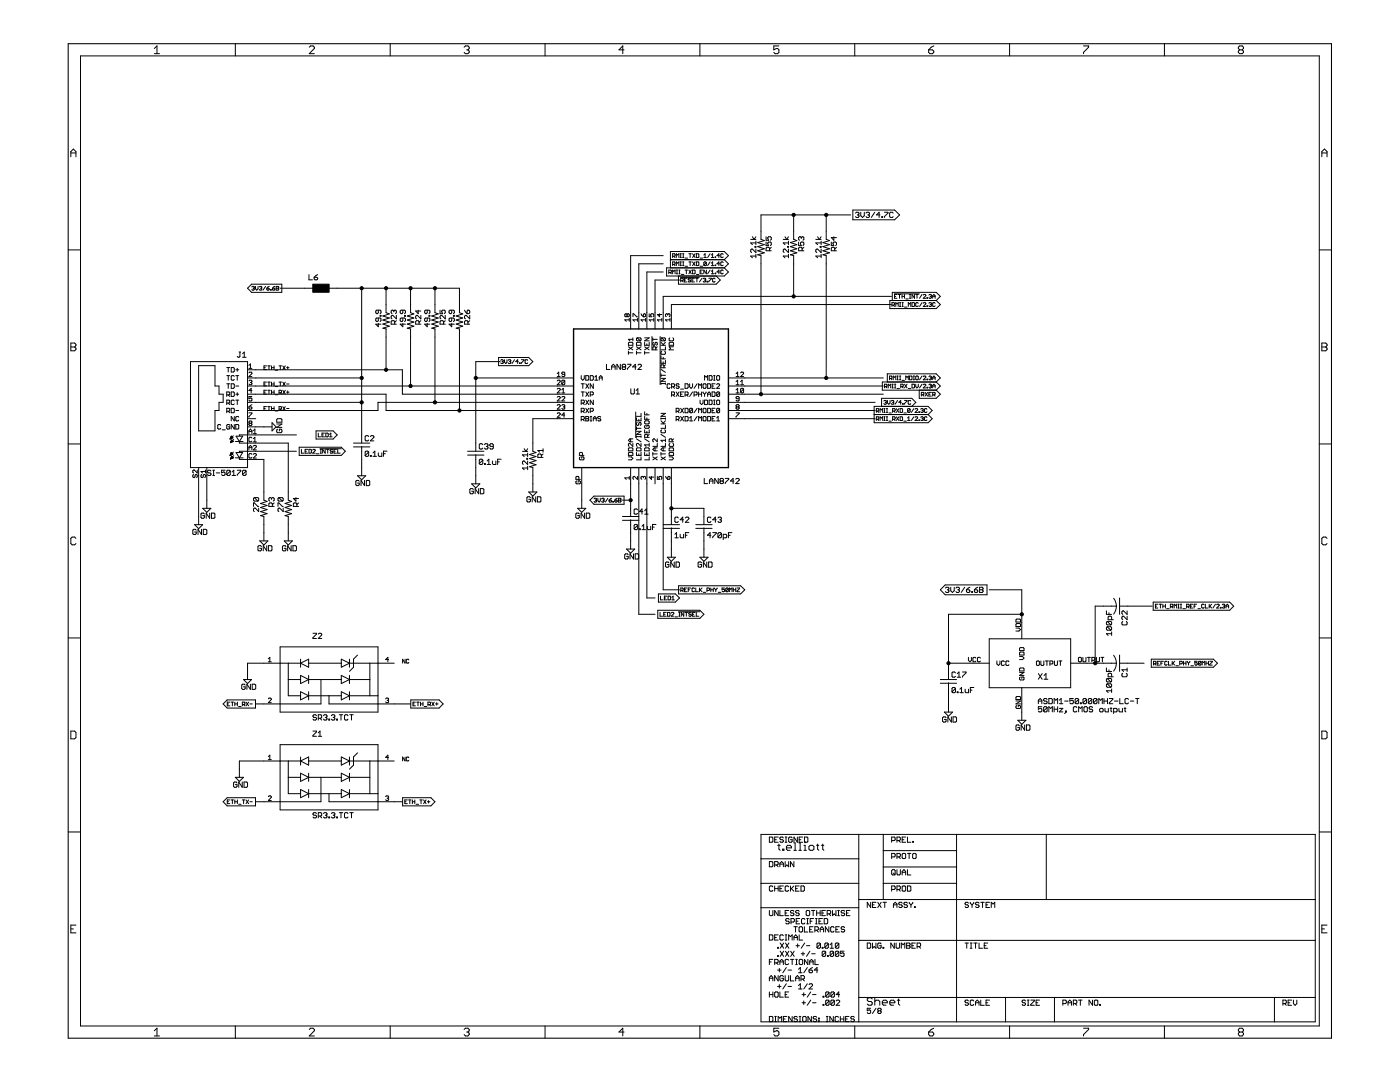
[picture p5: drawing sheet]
<svg xmlns="http://www.w3.org/2000/svg" width="279mm" height="216mm" viewBox="0 0 279 216" stroke-linecap="round" stroke-linejoin="round" font-family="sans-serif">
<g fill="none" stroke="#000" stroke-width=".2">
<path d="M16.1 11.2h247.2v193.5h-247.2zM30.8 9.7l.5-.5v1.5M30.8 10.7h1M47 8.7v2.5M61.7 9.4l.3-.2h.5l.2 .2v.3l-1 1h1M77.9 8.7v2.5M92.6 9.4l.3-.2h.5l.2 .2v.3l-.2 .2M93.1 9.9h.3M93.4 9.9l.2 .3v.3l-.2 .2h-.5l-.3-.2M108.8 8.7v2.5M124.5 9.9h-1l.8-.7v1.5M139.7 8.7v2.5"/>
<path d="M155.4 9.2h-1v.7l.5-.2h.3l.2 .2v.6l-.2 .2h-.5l-.3-.2M170.6 8.7v2.5M185.3 9.9h.8l.3 .3v.3l-.3 .2h-.5l-.3-.2zM186.4 9.2l-.6 .2-.5 .5M201.5 8.7v2.5M216.2 9.2h1.1v.2l-1.1 1.1v.2M232.4 8.7v2.5M247.4 9.9l-.3-.2v-.3l.3-.2h.5l.3 .2v.3l-.3 .2M247.4 9.9l-.3 .3v.3l.3 .2h.5l.3-.2v-.3l-.3-.3M247.4 9.9h.5M14.1 31.3v-1.1l.5-.5 .6 .5v1.1M14.1 30.5h1.1"/>
<path d="M263.8 30.5h1M263.8 31.3v-1.1l.5-.5 .5 .5v1.1M13.6 49.9h2.5M49.4 57.5l.8-.8h6v1.6h-6zM50.2 57.3l.4-.2 .2 .2-.2 .2M50.5 57.5h.1M50.6 57.5l.2 .1-.2 .3-.4-.1M51 57.1v.5l.2 .3 .3-.3v-.5M51.8 57.3l.3-.2 .1 .2-.1 .2M52 57.5h.1M52.1 57.5l.1 .1-.1 .3-.3-.1M53 57.1l-.5 .8"/>
<path d="M53.3 57.5h.3l.1 .3-.3 .1zM53.7 57.1l-.4 .4M54 57.8l.1 .1zM54.4 57.5h.3l.2 .3-.4 .1zM54.9 57.1l-.5 .4M55.1 57.1l.5 .2-.1 .6h-.4zM55.1 57.5h.4M55.9 57.5h6.5M61.7 54.8v1h.7M62.7 55.3h.5l.2 .4-.2 .1h-.3l-.2-.1zM63.4 54.8l-.7 .5M65.7 57.5h26v4.9l.7 .2-1.4 .5 1.4 .4-1.4 .4 1.4 .4-1.4 .4 1.4 .4-1.4 .4 .7 .1v16.3"/>
<path d="M72.2 57.5v30.9M77 57.5v4.9l.7 .2-1.3 .5 1.3 .4-1.3 .4 1.3 .4-1.3 .4 1.3 .4-1.3 .4 .6 .1v8.2M81.9 57.5v4.9l.7 .2-1.3 .5 1.3 .4-1.3 .4 1.3 .4-1.3 .4 1.3 .4-1.3 .4 .6 .1v11.4M86.8 57.5v4.9l.7 .2-1.3 .5 1.3 .4-1.3 .4 1.3 .4-1.3 .4 1.3 .4-1.3 .4 .6 .1v14.7M132.4 52.6h-4.9v13M132.4 54.3h-3.3v11.3M132.4 51h-6.5v14.6M133 53.4h11.5l.9 .9-.9 .8h-11.5zM133.5 54.4h.4l.1-.4-.5-.1v.7M133.7 54.4l.3 .2M133.8 51.8h10.7M134.2 51.1l.5-.1-.1-.4h-.4v.8"/>
<path d="M134.2 52.8l.5-.2-.1-.3h-.4v.7M134.2 54.6v-.7l.3 .2 .2-.2v.7M134.5 51.1l.2 .3M134.5 52.8l.2 .2M135 53v-.7l.2 .2 .3-.2v.7M135 51.4v-.8l.2 .3 .3-.3v.8M135 53.9h.2M135 54.6h.2M135.1 53.9v.7M135.4 55.1v1.6h7.5l.8-.8-.8-.8M135.5 53.9h.2M135.5 54.6h.2"/>
<path d="M135.6 53.9v.7M135.6 55.9h-4.9v9.7M135.7 50.6h.3M135.7 51.4h.3M135.7 52.3h.3M135.7 53h.3M135.8 55.4h3.8M135.8 50.6v.8M135.8 52.3v.7M135.8 56h.4l.2-.4-.6-.1v.8M136 54.8h.5M136.1 56l.3 .3"/>
<path d="M136.2 50.6h.3M136.2 51.4h.3M136.2 52.3h.3M136.2 53h.3M136.4 50.6v.8M136.4 52.3v.7M136.6 55.9h.2M136.7 51.5h.5M136.7 53.1h.5M136.7 53.9h.5M137 53.9v.7M137.1 55.5h-.5v.8h.5"/>
<path d="M137.5 50.6h.5M137.5 52.3h.5M137.5 53.9l.5 .7M137.7 50.6v.8M137.7 52.3v.7M137.8 55.6l-.1-.1-.3 .1 .1 .3 .3 .1-.1 .3-.3-.2M138 53.9l-.5 .7M138.1 55.9h.2M138.2 53.9l.5 .1-.1 .6h-.4zM138.2 50.6l.5 .8M138.2 52.3l.5 .7M138.6 55.5h-.5v.8h.5"/>
<path d="M138.7 50.6l-.5 .8M138.7 52.3l-.5 .7M138.9 55.5h.4M139 50.6l.5 .2-.2 .6h-.3zM139 52.3l.5 .1v.5l-.2 .1h-.3zM139 54.8h.5M139.1 55.5v.8M139.7 51.5h.5M139.7 53.1h.5M139.7 54.3h.3M140.1 55.5l-.5 .8M140.2 53.9h-.5v.7h.5"/>
<path d="M140.3 55.6l.4-.1 .1 .1-.1 .3M140.5 51.4h.5M140.5 50.9l.2-.3v.8M140.6 55.9h.1M140.7 55.9l.1 .1-.1 .3-.4-.2M141 52.4l-.4-.1-.1 .6M141 52.4v.5l-.2 .1-.3-.1M141 53.9v.7l-.5-.7v.7M141 52.4l-.5 .5M141.1 56.1l.1 .2zM141.5 55.5h.5l-.5 .8M141.7 50.6l-.5 .8"/>
<path d="M141.7 52.3l-.5 .7M141.7 53.9l-.5 .7M142 50.9l.2-.3v.8M142 51.4h.5M142 52.5l.2-.2v.7M142 54.1l.2-.2v.7M142 53h.5M142 54.6h.5M142.7 55.6l-.1-.1-.4 .1 .1 .7 .4-.2M142.7 51.3l.1 .1zM142.7 52.9l.1 .1zM142.7 54.5l.1 .1z"/>
<path d="M143.6 51h-.5l.4-.4v.8M143.6 52.6h-.5l.4-.3v.7M143.6 54.3h-.5l.4-.4v.7M144.3 50.8l-.1-.2-.4 .2 .2 .6 .3-.1M144.3 52.4l-.1-.1-.4 .1v.5l.2 .1 .3-.1M144.3 54l-.1-.1-.4 .1 .2 .6 .3-.1M144.5 51.8l.9-.8-.9-.8h-10.7v3.2M144.5 51.8l.9 .8-.9 .8M149.8 47.8h1.1M150.2 47.2l.3 .6 .4-.6M150.7 49.2h.2v.1h-.2zM150.9 51.1h-1.1l.4 .3"/>
<path d="M150.9 49.7v.7l-.7-.7-.4 .2v.3l.2 .2M150.9 48.5h-1.1l.4 .3M150.9 48.1v.7M150.9 50.7v.7M152.9 47.2v.7h.5l-.2-.3 .2-.4h.4l.1 .2v.4l-.1 .1M152.9 48.3v.7h.5l-.2-.4 .2-.3h.4l.1 .2v.3l-.1 .2M153.6 50v-.5l-.2-.2h-.3l-.2 .2v.5h1M153.9 49.3l-.3 .4M156.3 47.8h1.1M156.7 47.2l.3 .6 .4-.6M157.2 49.2h.2v.1h-.2zM157.4 51.1h-1.1l.4 .3"/>
<path d="M157.4 48.1v.7M157.4 49.7v.7l-.7-.7-.4 .2v.3l.2 .2M157.4 50.7v.7M157.4 48.5h-1.1l.4 .3M158.4 42.9v4.9l.6 .2-1.3 .4 1.3 .4-1.3 .4 1.3 .4-1.3 .4 1.3 .4-1.3 .4 .7 .2v8.1M159.4 48.3v.7h.5l-.2-.4 .2-.3h.4l.1 .2v.3l-.1 .2M159.9 47.4l.2-.2 .3 .2v.4l-.1 .1M159.9 47.4l-.2-.2-.3 .2v.4l.2 .1M159.9 47.4v.2M160.1 50v-.5l-.2-.2h-.3l-.2 .2v.5h1M160.4 49.3l-.3 .4M162.8 47.8h1.1"/>
<path d="M163.2 47.2l.3 .6 .4-.6M163.7 49.2h.2v.1h-.2zM163.9 51.1h-1.1l.4 .3M163.9 49.7v.7l-.7-.7-.4 .2v.3l.2 .2M163.9 48.5h-1.1l.4 .3M163.9 48.1v.7M163.9 50.7v.7M164.9 42.9v4.9l.6 .2-1.3 .4 1.3 .4-1.3 .4 1.3 .4-1.3 .4 1.3 .4-1.3 .4 .7 .2v24.4M165.9 48.3v.7h.5l-.2-.4 .2-.3h.4l.1 .2v.3l-.1 .2M166.4 47.2v.7l-.5-.5h1M166.6 50v-.5l-.2-.2h-.3l-.2 .2v.5h1M166.9 49.3l-.3 .4"/>
<path d="M169.8 42.9h-17.9v4.9l.6 .2-1.3 .4 1.3 .4-1.3 .4 1.3 .4-1.3 .4 1.3 .4-1.3 .4 .7 .2v27.7M170.2 41.9h8.3l1 1-1 1h-8.3zM170.7 42.5l.2-.1h.4l.1 .1-.1 .4M171.1 42.9h.2M171.3 42.9l.1 .2-.1 .3h-.4l-.2-.2M171.8 42.4v.7l.3 .3 .4-.3v-.7M172.8 42.5l.2-.1h.4l.1 .1-.1 .4M173.2 42.9h.2M173.4 42.9l.1 .2-.1 .3h-.4l-.2-.2M174.6 42.4l-.7 1M175.6 42.9h-.7l.6-.5v1M176 43.2h.1v.2h-.1z"/>
<path d="M176.5 42.4h.7l-.7 1M177.6 60h9.2l.9 .8-.9 .8h-9.2zM177.9 59.1h-45.5v6.5M178.1 60v-1.7h8.7l.9 .8-.9 .9M178.2 42.5l-.1-.1h-.4l-.2 .1v.7l.2 .2h.4l.1-.2M178.5 58.6h5M178.5 59.1h.3M179 58.8h-.5v.7h.5M179.3 58.8h.5M179.5 58.8v.7M180 59.1h.5M180 58.8v.7"/>
<path d="M180.5 58.8v.7M180.8 59.6h.5M181.5 58.8h.3M181.5 59.5h.3M181.6 58.8v.7M182.5 58.8v.7l-.5-.7v.7M182.8 58.8h.5M183 58.8v.7M184 58.8l-.5 .7M184.3 58.9l.1-.1 .4 .1-.5 .6h.5M185 59.4l.1 .1zM185.4 58.9l.4-.1 .1 .1-.1 .2"/>
<path d="M185.6 59.1h.2M185.8 59.1l.1 .2-.1 .2-.4-.1M186.1 59.5v-.5l.3-.2 .2 .2v.5M186.1 59.1h.5M263.3 49.9h2.4M14.1 68.5h.8l.3 .2v.3l-.3 .2 .3 .3v.2l-.3 .3h-.8zM14.1 69.2h.8M38 72.2h11.4v21.1h-11.4zM39.6 73h3.3v4h.8v1.7h.8v1.6h-.8v1.6h-.8v4.1h-3.3zM45.3 78.8h.4l.1-.1-.1-.5h-.4v.9M45.3 75h.5M45.3 73.3h.5"/>
<path d="M45.3 76.6h.5M45.6 78.8l.2 .3M45.6 73.3v.9M45.6 75v.9M45.6 76.6v.9M46.1 73.3h.5l.2 .2v.6l-.2 .1h-.5zM46.1 76.6h.5l.2 .1v.6l-.2 .2h-.5zM46.1 78.2h.5l.2 .2v.6l-.2 .1h-.5zM46.8 75.1l-.2-.1-.5 .1v.6l.2 .2 .5-.2M46.8 80l-.2-.2-.5 .2v.6l.2 .1 .5-.1M47.1 79.8h.5M47.1 78.7h.5"/>
<path d="M47.1 75h.5M47.1 73.8h.5M47.1 77h.5M47.3 73.5v.6M47.3 75v.9M47.3 78.4v.6M47.3 79.8v.9M47.7 70.3h.3M47.9 70.3v.8l-.2 .2-.4-.2M48.4 71.3h.7M48.4 70.6l.3-.3v1M49.4 78.7h27.6v3.2h37.5"/>
<path d="M49.4 73.8h30.9v4.9h34.2M49.4 77h65.1M49.4 75.4h22.8M49.7 72.9l.3-.3v.9M49.7 74.4l.1-.1 .5 .1-.6 .7h.6M49.7 76l.4-.1 .2 .1-.2 .3M49.7 73.5h.6M50 76.3h.1M50.1 76.3l.2 .2-.2 .3-.4-.2M50.3 79.1h-.6v.5l.3-.2 .3 .2-.2 .4-.4-.1M50.3 77.9h-.6l.4-.4v.9M52.7 78.3h.2"/>
<path d="M52.7 73.4h.2M52.7 76.6h.2M53.2 76.2h-.5v.8h.5M53.2 73h-.5v.7h.5M53.2 77.9h-.5v.7M53.4 76.2h.5M53.4 77.9h.5M53.4 73h.5M53.7 73v.7M53.7 76.2v.8M53.7 77.9v.7M54.2 78.3h.5"/>
<path d="M54.2 73.4h.5M54.2 73v.7M54.2 76.2v.8M54.2 77.9v.7M54.2 76.6h.5M54.7 73v.7M54.7 76.2v.8M54.7 77.9v.7M54.9 78.8h.5M54.9 77.1h.5M54.9 73.9h.5M55.7 78.4l.5-.1-.2-.4h-.3v.7"/>
<path d="M55.7 76.2h.5M55.7 73h.5M55.9 78.4l.3 .2M55.9 73v.7M55.9 76.2v.8M56.4 77.9l.5 .7M56.4 76.2l.5 .8M56.4 73l.5 .7M56.9 77.9l-.5 .7M56.9 76.2l-.5 .8M56.9 73l-.5 .7M57.2 78.3h.5"/>
<path d="M57.2 73.4h.5M57.2 76.6h.5M57.4 73.1v.5M57.4 78v.5M75.5 64.5v.7l-.5-.5h1M75.5 61.9v.5l-.2 .2-.3-.2v-.3l.2-.2h.7l.1 .2v.3l-.1 .2M75.5 63.5v.5l-.2 .2-.3-.2v-.4l.2-.1h.7l.1 .1v.4l-.1 .2M75.9 62.9h.1v.2h-.1zM78.6 62.1l.2-.2 .3 .2v.3l-.2 .2M78.6 62.1l-.2-.2-.3 .2v.3l.1 .2M78.6 62.1v.1M78.8 64.7v-.5l-.2-.2h-.4l-.1 .2v.5h1"/>
<path d="M79.1 64l-.3 .3M79.1 62.9v.7l-.7-.7-.3 .2v.4l.1 .1M80.4 64.5v.7l-.5-.5h1M80.4 63.5v.5l-.2 .2-.3-.2v-.4l.2-.1h.6l.2 .1v.4l-.2 .2M80.4 61.9v.5l-.2 .2-.3-.2v-.3l.2-.2h.6l.2 .2v.3l-.2 .2M80.7 62.9h.2v.2h-.2zM83.5 61.9v.7l-.5-.5h1M83.6 64.7v-.5l-.1-.2h-.4l-.1 .2v.5h1M84 62.9v.7l-.7-.7-.3 .2v.4l.1 .1M84 64l-.4 .3M85.3 64.5v.7l-.5-.5h1M85.3 63.5v.5l-.2 .2-.3-.2v-.4l.1-.1h.7l.2 .1v.4l-.2 .2"/>
<path d="M85.3 61.9v.5l-.2 .2-.3-.2v-.3l.1-.2h.7l.2 .2v.3l-.2 .2M85.6 62.9h.2v.2h-.2zM87.8 61.9v.7h.5l-.1-.4 .1-.3h.4l.2 .2v.3l-.2 .2M88.5 64.7v-.5l-.2-.2h-.3l-.2 .2v.5h1.1M88.9 62.9v.7l-.7-.7-.4 .2v.4l.2 .1M88.9 64l-.4 .3M90.1 64.5v.7l-.5-.5h1.1M90.1 63.5v.5l-.1 .2-.4-.2v-.4l.2-.1h.7l.2 .1v.4l-.2 .2M90.1 61.9v.5l-.1 .2-.4-.2v-.3l.2-.2h.7l.2 .2v.3l-.2 .2M90.5 62.9h.2v.2h-.2zM92.7 61.9l.5 .7M93.2 62.1l.2-.2 .3 .2v.3l-.1 .2h-.4z"/>
<path d="M93.4 64.7v-.5l-.2-.2h-.3l-.2 .2v.5h1M93.7 62.9v.7l-.7-.7-.3 .2v.4l.2 .1M93.7 64l-.3 .3M95 75.4h19.5M99.5 71.3h6l.8 .9-.8 .8h-6zM99.8 72.2h-4.8v17.8M99.9 71.9l.4-.1 .1 .1-.1 .3M100.2 72.2h.1M100.3 72.2l.1 .1-.1 .2-.4-.1M100.7 71.8v.5l.2 .2 .3-.2v-.5M101.4 71.9l.4-.1 .1 .1-.1 .3M101.7 72.2h.1"/>
<path d="M101.8 72.2l.1 .1-.1 .2-.4-.1M102.7 71.8l-.5 .7M103.4 72.2h-.5l.4-.4v.7M103.7 72.4l.1 .1zM104.1 71.8h.5l-.5 .7M105.3 71.9l-.1-.1-.4 .1v.5l.1 .1 .4-.1M111.2 79.3l.2-.2 .4 .2-.6 .7h.6M111.2 76l.2-.1 .4 .1-.6 .8h.6M111.2 75.1h.6M111.2 77.6l.2-.1 .4 .1-.6 .8h.6M111.2 74.5l.3-.2v.8M112.1 79.3l.2-.2 .4 .2-.6 .7h.6"/>
<path d="M112.1 78.4h.6M112.1 77.8l.3-.3v.9M112.7 76l-.1-.1-.5 .1v.6M112.7 74.7h-.4l-.2-.2 .2-.2 .4 .1v.6l-.1 .1-.5-.1M112.7 76v.6l-.1 .2-.5-.2M112.7 76l-.6 .6M116 78.2h.6M116 76.6h.6M116 75v.6l.3 .3 .3-.3v-.6M116.3 76.6v.9M116.3 78.2v.9M116.9 75h.4l.2 .1v.6l-.2 .2h-.4z"/>
<path d="M116.9 79.8l.6 .9M116.9 76.6l.6 .9M116.9 78.2l.6 .9M117.5 79.8l-.6 .9M117.5 76.6l-.6 .9M117.5 78.2l-.6 .9M117.8 78.8h.4l.2-.1v-.3l-.2-.2h-.4v.9M117.8 75h.4l.2 .1v.6l-.2 .2h-.4zM118.4 76.6v.9l-.6-.9v.9M118.4 79.8v.9l-.6-.9v.9M118.7 75.9h.6M118.7 75.2l.3-.2v.9"/>
<path d="M119.6 75.9v-.7l.3-.2 .3 .2v.7M119.6 75.4h.6M121 72.7v1h.7M122.1 73.7v-.7l.3-.3 .4 .3v.7M122.1 73.2h.7M123.8 72.7v1l-.7-1v1M124.3 73.2l-.1 .2 .1 .3h.4l.2-.1-.2-.4M124.3 73.2l-.1-.2 .1-.3h.4l.2 .2-.2 .3M124.3 73.2h.4M125.1 62.8l-.1-.2-.3 .2 .1 .4 .3-.1M125.1 62.8l.2-.2 .3 .2-.2 .4-.3-.1M125.1 62.8v.3"/>
<path d="M125.2 72.7h.7l-.7 1M125.4 70.4h.9M125.4 70.1v.6M125.4 69.2l.9 .6M125.6 68.3h.6l.1 .2v.4h-.9v-.4zM125.6 63.8h-.9l.3 .3M125.6 63.5v.6M125.9 77.6v.8l.2 .2h.3l.2-.2v-.8M126.3 67.7h-.9l.3 .3M126.3 69.2l-.9 .6M126.3 67.4v.6M126.3 63.2v-.6l.9 .6"/>
<path d="M127 77.9l.3-.3v1M127 73.2h-.7l.5-.5v1M127 78.6h.6M127 68.5l.2-.2h.6l.1 .2v.4h-.9zM127 70.1v.6M127 70.4h.9M127 69.2l.9 .6M127.2 67.4l-.2 .2 .2 .4h.6M127.2 67.4h.6l.1 .2-.1 .4M127.2 67.4l.6 .6M127.2 63.8h-.9l.3 .3M127.2 63.5v.6"/>
<path d="M127.3 72.9l.2-.2h.3l.2 .2v.1l-.7 .7h.7M127.9 69.2l-.9 .6M127.9 62.6l.5 .6M128.4 62.8l.1-.2 .3 .2-.1 .4h-.3zM128.7 68.3v.6h.9v-.6M128.7 67.4h.9l-.9 .6h.9M128.7 70.1v.6M128.7 70.4h.9M128.7 69.2l.9 .6M128.8 63.8h-.9l.3 .3M128.8 63.5v.6M129.1 68.6v.3"/>
<path d="M129.6 62.6v.6h.4l-.1-.4 .4-.2 .2 .2-.2 .4M129.6 69.2l-.9 .6M130.1 67.1v2.7M130.3 67.4v.6M130.3 67.7h.9M130.4 68.3l-.1 .4 .3 .2 .1-.4 .3-.2 .2 .2-.2 .4M130.5 63.8h-.9l.3 .3M130.5 63.5v.6M130.9 69.8v-.5l-.5-.1-.1 .1v.5h.9M131.2 69.2l-.3 .3M131.6 62.6v.6l-.4-.4h.9M131.7 67.1v9.6"/>
<path d="M131.9 71.9v.6h.9v-.6M131.9 76.5h.9M131.9 71v.6h.9M131.9 74.6v.6M131.9 76.4v.3M131.9 75.5h.9l-.9 .6h.9M131.9 74.9h.9M131.9 73.7l.9 .6M131.9 68.9h.9M131.9 68.3l.6 .6M132.1 67.4h.6l.1 .2-.1 .4M132.1 70.1l-.2 .2 .2 .4h.6l.1-.2-.1-.4"/>
<path d="M132.1 67.4l-.2 .5 .2 .1h.6M132.1 67.4l.6 .6M132.1 63.8h-.9l.3 .3M132.1 63.5v.6M132.4 71.3v.3M132.4 72.2v.3M132.5 73.4v-.5l-.4-.1-.2 .1v.5h.9M132.8 69.2v.6h-.9M132.8 76.4v.3M132.8 72.8l-.3 .3M132.8 68.3l-.4 .4M133.3 62.8l-.2-.2-.3 .2 .2 .4"/>
<path d="M133.3 62.8l.1-.2 .3 .2-.1 .4M133.3 62.8v.1M133.5 68.5l.2-.2h.6l.1 .2v.4h-.9zM133.7 67.4l-.2 .2 .2 .4h.6l.1-.1-.1-.5M133.7 63.8h-.9l.3 .3M133.7 63.5v.6M133.7 76.7l-.1-.1-.5 .1v.6l.2 .2h.3l.1-.2M134 78.8h.5l.1-.4-.1-.2h-.5v.9M134 77.2h.5l.1-.5-.1-.1h-.5v.9M134.3 77.2l.3 .3M134.3 78.8l.3 .3M134.4 69.2h-.9l.3 .3-.3 .3h.9"/>
<path d="M134.9 78.2l.6 .9M135.5 76.7l-.1-.1-.5 .1 .2 .3 .4 .2-.1 .3h-.3l-.2-.2M135.5 78.2l-.6 .9M135.8 78.7h.3M135.8 77.6h.6M136.4 78.2h-.6v.9h.6M136.7 78.8h.5l.1-.4-.1-.2h-.5v.9M136.7 76.6h.5l.1 .1v.6l-.1 .2h-.5zM137 78.8l.3 .3M137.6 76.6v.6l.3 .3 .3-.3v-.6M138.2 78.2l-.6 .9M138.5 78.8h.5l.1-.4-.1-.2h-.5v.9"/>
<path d="M139.1 76.6l-.6 .9M139.4 77.5v-.9l.3 .3 .3-.3v.9M139.4 78.7h.6M139.4 78.2v.9M139.7 79.8v.6l.3 .3 .3-.3v-.6M140 78.2v.9M140.3 76.7l.2-.1 .4 .1v.6l-.1 .2h-.3l-.2-.2zM140.3 78.2l.3 .5M140.6 79.8h.5l.1 .2v.6l-.1 .1h-.5zM140.6 75.9v-.9l.3 .2 .3-.2v.9M140.6 78.7v.4M140.9 78.2l-.3 .5"/>
<path d="M141.2 79.1v-.6l.3-.3 .3 .3v.6M141.2 78.7h.6M141.2 76.6h.5l.1 .1v.6l-.1 .2h-.5zM141.5 75h.5l.1 .1v.6l-.1 .2h-.5zM141.5 79.8h.5l.1 .2v.6l-.1 .1h-.5zM142.1 78.2h.5l.1 .2v.6l-.1 .1h-.5zM142.1 77h.3M142.4 79.8h.3M142.4 75h.3M142.4 75.9h.3M142.6 75v.9M142.6 79.8v.9"/>
<path d="M142.7 76.6h-.6v.9h.6M143 80l.2-.2 .4 .2v.6l-.1 .1-.5-.1zM143 76.7l.2-.1 .4 .1-.6 .8h.6M143.2 75l.4 .1v.6l-.1 .2-.5-.2v-.6zM143.6 78.4l-.1-.2-.5 .2v.6M143.6 78.4v.6l-.1 .1-.5-.1M143.6 78.4l-.6 .6M145.4 78.7h30.9M145.4 77h30.9M145.4 75.4h30.9M146.9 75.1h.6M146.9 76.8h.6"/>
<path d="M146.9 76.2l.3-.3v.9M146.9 74.5l.3-.2v.8M146.9 77.8l.3-.3v.9M146.9 78.4h.6M147.5 79.6h-.4l-.2-.2 .2-.3 .4 .2v.6l-.1 .1-.5-.1M147.8 74.4l.2-.1 .4 .1-.6 .7h.6M147.8 76.8h.6M147.8 76.2l.3-.3v.9M148.4 77.6l-.4-.1-.2 .1v.6M148.4 77.6v.6l-.1 .2h-.3l-.2-.2M148.4 77.6l-.6 .6M176.5 77.2h.4l.1-.4-.5-.1v.7"/>
<path d="M176.8 77.2l.2 .2M177.1 76.2v-1.6h9.7l.9 .8-.9 .8M177.1 79.9v.5l.3 .3 .2-.3v-.5M177.3 77.4v-.7l.2 .2 .3-.2v.7M177.5 75.5h.4l.1-.3-.5-.2v.8M177.8 75.5l.2 .3M177.9 60.8h-43.9v4.8M178 60.9h.4l.1-.4-.5-.1v.8M178 76.7h.3M178 77.4h.3M178.1 76.7v.7M178.3 75.8v-.8l.2 .3 .3-.3v.8"/>
<path d="M178.3 60.9l.2 .3M178.5 76.7h.3M178.5 77.4h.3M178.6 76.7v.7M178.8 61.2v-.8l.2 .2 .3-.2v.8M179 75h.3M179 75.8h.3M179 77.5h.5M179.1 75v.8M179.1 79.9l-.5 .8M179.5 75h.3M179.5 75.8h.3"/>
<path d="M179.5 60.4h.3M179.5 61.2h.3M179.6 60.4v.8M179.6 75v.8M179.8 77.2l.5-.2-.2-.3h-.3v.7M180 75.9h.5M180 60.4h.3M180 61.2h.3M180 77.2l.3 .2M180.1 60.4v.8M180.5 61.3h.5M180.5 79.9h.5l-.5 .8"/>
<path d="M180.5 76.7l.5 .7M180.8 75.8v-.8l.2 .3 .3-.3v.8M181 76.7l-.5 .7M181.3 61.2v-.8l.2 .2 .3-.2v.8M181.3 77.5h.5M181.5 75l.5 .2-.1 .6h-.4zM182 76.7l.5 .1-.1 .6h-.4zM182 60.4l.5 .1-.1 .7h-.4zM182.3 75h.2M182.3 75.8h.2M182.4 75v.8M182.8 76.7v.5l.2 .2 .3-.2v-.5"/>
<path d="M182.8 75.2l.1-.2 .4 .2-.2 .6-.3-.2zM183.3 60.5l-.2-.1-.3 .1v.5l.1 .2 .4-.2M183.5 77.9v1.6h3.3l.9-.8-.9-.8M183.9 78.8h.4l.1-.4-.5-.1v.7M184 75l-.5 .8M184 60.4l-.5 .8M184 76.7l-.5 .7M184.1 78.8l.3 .2M184.3 75.2l.1-.2 .4 .2-.5 .6h.5M184.3 60.5l.1-.1 .4 .1-.5 .7h.5M184.3 76.8l.1-.1 .4 .1-.5 .6h.5M184.6 78.3l.5 .7"/>
<path d="M185 75.6l.1 .2zM185 61l.1 .2zM185 77.3l.1 .1zM185.1 78.3l-.5 .7M185.4 60.5l.4-.1 .1 .1-.1 .3M185.4 78.7h.2M185.4 76.8l.4-.1 .1 .1-.1 .2M185.4 75.2l.4-.2 .1 .2-.1 .2M185.6 77h.2M185.6 75.4h.2M185.6 60.8h.2M185.8 75.4l.1 .1-.1 .3-.4-.2"/>
<path d="M185.8 77l.1 .2-.1 .2-.4-.1M185.8 60.8l.1 .1-.1 .3-.4-.2M185.9 78.3h-.5v.7h.5M186.1 78.8h.4l.1-.4-.5-.1v.7M186.1 77h.5M186.1 75.4h.5M186.1 75.8v-.5l.3-.3 .2 .3v.5M186.1 77.4v-.5l.3-.2 .2 .2v.5M186.4 78.8l.2 .2M186.6 60.5l-.1-.1-.4 .1 .1 .7 .4-.2M186.8 76.2h-10.7v1.7h10.7M186.8 76.2l.9 .8-.9 .9"/>
<path d="M263.8 68.5h.8l.2 .2v.3l-.2 .2 .2 .3v.2l-.2 .3h-.8zM263.8 69.2h.8M13.6 88.6h2.5M38.6 94.7l-.1 .1 .1 .5 .3-.2 .2-.4 .3 .1-.2 .5M39.4 93.8v.6l-.6-.6-.3 .1 .1 .5M39.6 93.3v11.4M40.3 94.7l-.2 .1 .2 .5 .3-.2 .1-.4 .3 .1-.1 .5M41 93.8v.6M41 94.1h-.9l.3 .3M41.3 93.3v8.1M42.1 94l-.2-.2h-.3l-.2 .2v.2l.2 .2h.3l.2 .3-.2 .2h-.3l-.2-.2M42.5 93.8h.3"/>
<path d="M42.5 94.9h.3M42.6 93.8v1.1M43.2 94.4h.7M44 84.9l-.1-.2-.4 .2v.6l.1 .1 .4-.1M44.3 85.8h.7M44.9 93.8h-.7v.6l.4-.2 .3 .2v.3l-.2 .2h-.3l-.2-.2M45.3 80.4h.4l.1-.4-.1-.2h-.4v.9M45.3 82.1h.4l.1-.2-.1-.4h-.4v.9M45.6 80.4l.2 .3M45.6 82.1l.2 .3M45.8 84.9l-.1-.2-.4 .2v.6l.4 .1 .1-.4h-.2M45.9 87.6h.1"/>
<path d="M45.9 90.8h.2M46 94l-.2-.2h-.4l-.1 .2v.7M46 94v.7l-.2 .2h-.4l-.1-.2M46 94l-.7 .7M46 90.7h.2M46 87.5h.1M46 87.4h.3M46 90.7h.4M46 91.6h.1M46 90.6h.5M46 87.4h.4M46 88.3h.1"/>
<path d="M46 91.5h.1M46 90.5h.4M46 91.5h.3M46 87.3h.4M46 88.2h.2M46.1 87.2h.3M46.1 88.2h.3M46.1 91.4h.4M46.1 90.5h.2M46.1 87.2h.2M46.1 90.4h.2M46.1 88.1h.4"/>
<path d="M46.1 91.3h.4M46.1 87.1h.1M46.1 91.2h.4M46.1 88h.4M46.1 90.3h.1M46.1 81.5h.5l.2 .1v.6l-.2 .2h-.5zM46.1 88h.3M46.1 87h.1M46.1 87l-.2 .6M46.1 87l.4 .4-.6 .2M46.1 90.3l.4 .3-.6 .3zM46.2 91.2h.2"/>
<path d="M46.2 87.9h.2M46.2 91.1h.1M46.2 87.8h.1M46.2 91l.4 .4-.6 .2zM46.3 94.9h.7M46.3 94.2l.4-.4v1.1M46.6 87l-.7 .6M46.6 90.2l-.7 .7M46.6 88.1l-.4-.3-.2 .5M46.6 88.1l-.6 .2M46.6 87.7l-.6 .6M46.6 90.9l-.6 .7"/>
<path d="M46.8 83.1v.9l-.7-.9v.9M46.8 84.7v.9l-.7-.9v.9M47 88.1h1.5M47 91.4h1.5M47.1 84.7h.4l.1 .2v.6l-.1 .1h-.4zM47.1 81.9h.5M47.1 87h1.3l-.6 1.1zM47.1 90.3h1.3l-.6 1.1zM47.3 93.8h.7l-.7 1.1M47.6 83.2l-.1-.1-.4 .1v.6l.1 .2 .4-.2M47.8 91.4v.3h4.9v8.1l.6 .3-1.3 .4 1.3 .4-1.3 .4 1.3 .4-1.3 .4 1.3 .4-1.3 .4 .7 .2v4.8M47.8 88.2v.2h9.7v11.4l.7 .3-1.3 .4 1.3 .4-1.3 .4 1.3 .4-1.3 .4 1.3 .4-1.3 .4 .6 .2v4.8"/>
<path d="M49.1 94l-.2-.2h-.3l-.2 .2v.7M49.1 94v.7l-.2 .2h-.3l-.2-.2M49.1 94l-.7 .7M49.4 83.5h1.6M49.4 85.2h4.9M49.4 80.3h22.8M49.7 81.2h.4l.2 .3-.5 .1zM49.7 82.4h.6l-.6 .9M49.7 86.5v-.6l.3-.3 .3 .3v.6M49.7 89.8v-.6l.3-.3 .3 .3v.6M49.7 86.1h.6M49.7 89.3h.6"/>
<path d="M49.8 84.5l-.1-.2 .1-.3 .5 .2-.2 .3M49.8 84.5l-.1 .1 .1 .3 .5-.1-.2-.3M49.8 84.5h.3M50.3 90.7l-.2-.2-.4 .2v.5l.1 .2 .5-.2M50.3 87.4l-.2-.2-.4 .2v.6l.1 .2 .5-.2M50.3 80.8l-.6 .4M50.6 90.7l.1-.2 .5 .2-.6 .7h.6M50.6 85.9l.3-.3v.9M50.6 87.5l.3-.3v1M50.6 86.5h.6M50.6 89l.1-.1 .5 .1-.6 .8h.6M50.6 88.2h.6"/>
<path d="M50.8 99.3h.7l.1 .2v.3l-.1 .2M50.8 99.3l-.2 .2v.3l.2 .2h.7M50.8 99.3l.7 .7M52.7 81.5h.2M53.2 81.1h-.5v.8h.5M53.4 81.1h.5M53.7 81.1v.8M54.2 99.5l-.2-.2-.3 .2v.3l.1 .2M54.2 99.5l.2-.2 .3 .2v.3l-.2 .2M54.2 81.1v.8M54.2 99.5v.2M54.2 81.5h.5"/>
<path d="M54.3 84.3l.8 .9-.8 .8zM54.7 81.1v.8M54.9 82h.5M55.2 84.6h1.1l-1.1 .7h1.1M55.4 85.6l-.2 .2v.4l.2 .1h.7l.2-.1v-.4l-.2-.2h-.3v.4M55.4 83.5h.7l.2 .2v.5h-1.1v-.5zM55.6 99.3l-.1 .2v.3l.1 .2h.7M55.6 99.3h.7l.2 .2v.3l-.2 .2M55.6 99.3l.7 .7M55.7 81.6l.5-.1-.2-.4h-.3v.8M55.9 81.6l.3 .3M56.4 81.1l.5 .8"/>
<path d="M56.9 81.1l-.5 .8M57.2 81.5h.5M59.1 99.3v.7l-.6-.5h1.1M59.2 90h-11.4v.2M59.2 86.8h-11.4v.2M59.7 89.2h8.4l.8 .8-.8 .9h-8.4zM60.2 89.7v.7h.5M60.9 90h.3M61.4 89.7h-.5v.7h.5M61.7 89.7l.4 .1-.1 .6h-.3zM62.4 89.8l.1-.1 .4 .1-.5 .6h.5M63.1 86h3.4l.8 .8-.8 .8h-3.4z"/>
<path d="M63.1 90.6h.5M63.5 86.4v.8h.5M63.9 89.5h4.2M63.9 90.4h.3M63.9 89.7h.3M64 89.7v.7M64.3 86.8h.2M64.8 86.4h-.5v.8h.5M64.9 89.7v.7l-.5-.7v.7M65 86.4l.5 .2-.1 .6h-.4zM65.2 89.7h.4M65.4 89.7v.7"/>
<path d="M65.8 87.2h.5M65.8 86.7l.2-.3v.8M66.4 89.8l-.1-.1-.4 .1 .1 .2 .4 .2-.1 .2-.4-.1M66.7 90h.2M67.1 89.7h-.4v.7h.4M67.4 89.7v.7h.5M70.5 88.4h3.3M70.5 89.2h3.3M71.4 94.9h1.6l-.8 .8zM71.7 96l-.2-.1h-.3l-.2 .1v.7l.2 .2h.3l.2-.2v-.3h-.3M72.2 89.1v5.8M72.7 95.9v1l-.6-1v1"/>
<path d="M73.1 95.9h.5l.2 .1v.7l-.2 .2h-.5zM73.6 87.1l-.2-.2h-.4l-.1 .2v.7l.1 .2h.4l.2-.2M73.6 90.2l-.2-.2h-.4l-.1 .2v.7M73.6 90.2v.7l-.2 .2h-.4l-.1-.2M73.6 90.2l-.7 .7M73.9 90.9h.2v.2h-.2zM73.9 87.1l.2-.2h.3l.2 .2v.2l-.7 .7h.7M74.4 91.1h.7M74.4 90.4l.4-.4v1.1M75.5 90.4v.5l.2 .2h.5v-.7M76.5 90.5h.4M77.2 90h-.7v1.1"/>
<path d="M93.3 90h3.3M93.3 90.8h3.3M94.1 96.5h1.7l-.8 .9zM94.5 97.7l-.2-.2h-.3l-.2 .2v.7l.2 .1h.3l.2-.1v-.4h-.4M95 90.7v5.8M95.5 97.5v1l-.7-1v1M95.9 97.5h.5l.2 .2v.7l-.2 .1h-.5zM96.4 88.7l-.2-.2h-.4l-.1 .2v.7l.1 .2h.4l.2-.2M96.4 91.8l-.2-.2h-.4l-.1 .2v.7M96.4 91.8v.7l-.2 .2h-.4l-.1-.2M96.4 91.8l-.7 .7M96.7 92.5h.2v.2h-.2z"/>
<path d="M96.7 88.7l.2-.2h.3l.2 .2-.2 .4M97 89.1h.2M97.2 92.7h.7M97.2 92l.4-.4v1.1M97.2 89.1l.2 .1-.2 .4h-.3l-.2-.2M98.3 92v.5l.1 .2h.6v-.7M98.4 89.1h-.5l-.2-.2 .2-.4h.4l.1 .2v.7l-.1 .2h-.4l-.2-.2M99.3 92.2h.4M100 91.6h-.7v1.1M104.3 90.1h1M104.6 89.5l.4 .6 .3-.6M105.1 91.5h.2v.1h-.2z"/>
<path d="M105.3 93.4h-1l.3 .3M105.3 90.4v.7M105.3 92v.7l-.7-.7-.3 .2v.3l.1 .2M105.3 93v.7M105.3 90.8h-1l.3 .3M105.5 98.2h1.6l-.8 .8zM105.9 99.3l-.2-.2h-.4l-.1 .2v.7l.1 .2h.4l.2-.2v-.4h-.4M106.9 99.1v1.1l-.7-1.1v1.1M107.3 99.1h.5l.1 .2v.7l-.1 .2h-.5zM108 91.3v-.5l-.1-.2h-.4l-.2 .2v.5h1.1M108.4 90.6l-.4 .3M108.4 89.9h-1.1l.4 .3"/>
<path d="M108.4 89.5v.7M111.2 80.9l.2-.1 .4 .1-.6 .7h.6M111.2 82.5l.2-.1 .4 .1-.6 .8h.6M112.1 80.9l.5-.1 .1 .1-.1 .3M112.4 81.2h.2M112.6 81.2l.1 .1-.1 .3-.5-.1M112.7 82.8h-.6l.5-.4v.9M114.5 83.5h-8.2v6.5l.7 .3-1.3 .4 1.3 .4-1.3 .4 1.3 .4-1.3 .4 1.3 .4-1.3 .4 .6 .2v4.9M114.5 80.3h-39.1v1.6h-26M115.1 95.9l-.2 .2 .2 .4h.6l.1-.1-.1-.5h-.3v.3M115.5 95.7v-.5l-.4-.1-.2 .1v.5h.9M115.8 91.2l-.2 .1v.3l.2 .2h.6l.1-.2-.1-.4h-.3v.3"/>
<path d="M116 83.7h.5l.1-.5-.1-.1h-.5v.9M116 80.4h.5l.1-.4-.1-.2h-.5v.9M116 82.1h.5l.1-.5-.1-.1h-.5v.9M116.1 93.3v8.1M116.2 90.9v-.5l-.1-.1-.5 .1v.5h.9M116.3 83.7l.3 .3M116.3 82.1l.3 .3M116.3 80.4l.3 .3M116.9 83.5h.4M116.9 83.1h.4l.2 .1-.2 .3 .2 .3-.2 .2h-.4zM116.9 81.5l.6 .9M117.5 81.5l-.6 .9"/>
<path d="M117.7 99.8l.8-.8h6v1.6h-6zM117.8 83.1h.3M117.8 84h.3M117.8 82.1h.4l.2-.2v-.3l-.2-.1h-.4v.9M117.9 83.1v.9M118.4 83.5h.6M118.4 84v-.6l.3-.3 .3 .3v.6M118.6 99.5l.3-.1 .2 .1-.2 .3M118.8 99.8h.1M118.9 99.8l.2 .1-.2 .3-.3-.1M119.3 99.4v.5l.3 .3 .2-.3v-.5M119.9 83.2l-.5-.1-.1 .3 .4 .1 .2 .3-.2 .2-.4-.2"/>
<path d="M120.1 99.5l.3-.1 .2 .1-.2 .3M120.3 99.8h.1M120.4 99.8l.2 .1-.2 .3-.3-.1M121.3 99.4l-.5 .8M121.6 99.8h.3l.2 .3-.4 .1zM122.1 99.4l-.5 .4M122.7 99.8h.4l.1 .3-.4 .1zM123.2 99.4l-.5 .4M123.4 99.4l.5 .1-.1 .7h-.4zM123.4 99.8h.4M124.2 99.8h1.7M125.4 91.2h.6l.3 .3-.3 .3h-.6"/>
<path d="M125.4 89.5l.2-.1h.6l.1 .1v.5h-.9zM125.6 90.3h.6l.1 .1v.5h-.9v-.5zM125.6 95.4h-.9l.3 .3M125.6 95.1v.6M125.9 87.6v.6M125.9 93.3v9.8M126.3 87.6h-.6l-.3 .3 .3 .3h.6M126.3 88.5v.6l-.6-.6-.3 .1 .2 .5M126.9 82.2v5.1M127 86.1h.9l-.9 .6h.9M127 83.4v.6h.9v-.6M127 90.3v.6h.9v-.6"/>
<path d="M127 89.5l.2-.1h.6l.1 .1v.5h-.9zM127 85.5h.9M127 85.2v.6M127 87v.3M127 87.6l.9 .6M127 87.1h.9M127.2 84.3l-.2 .1 .2 .5 .3-.2 .1-.4 .3 .1-.1 .5M127.2 95.1v.6l-.6-.6-.3 .1 .2 .5M127.5 93.3v29.3h3.2M127.5 83.7v.3M127.5 90.6v.3M127.9 91.2v.6h-.9"/>
<path d="M127.9 82.5v.6h-.9M127.9 87v.3M127.9 88.5v.6l-.6-.6-.3 .1 .2 .5M128.4 95.2l-.2-.1-.3 .1 .2 .5M128.4 95.2l.1-.1 .3 .1-.1 .5M128.4 95.2v.2M128.7 85.8v.6h.9v-.6M128.7 89.5l.1-.1h.6l.2 .1v.5h-.9zM128.7 90.3v.6h.9v-.6M128.7 82.2v.6h.9M128.7 83.1v.6h.9M128.7 87.6l.9 .6"/>
<path d="M128.8 84h.6l.2 .1v.3l-.2 .2h-.6l-.1-.2zM128.8 84.9l-.1 .1 .1 .5h.6l.2-.2v-.3l-.2-.1h-.3v.3M129.1 82.5v.3M129.1 83.4v.3M129.1 86.1v.3M129.1 90.6v.3M129.1 93.3v26h1.6M129.2 87.3v-.5l-.1-.1-.4 .1v.5h.9M129.6 88.5v.6M129.6 91.2v.6h-.9M129.6 88.8h-.9l.2 .3M129.6 86.7l-.4 .3"/>
<path d="M130 95.1v.6l-.4-.5h.9M130.3 90.3v.6M130.3 90.6h.9M130.3 91.2l.9 .6M130.7 89.4v.6M130.7 93.3v3.2M131.2 87.6v.6l-.8-.6-.1 .1 .1 .5M131.2 88.5v.6h-.9M131.2 89.4h-.6l-.3 .3 .3 .3h.6M131.2 91.2l-.9 .6M131.2 95.1v.6h.4l-.1-.3 .1-.3 .5 .1-.2 .5M131.9 83.5h.9"/>
<path d="M131.9 83.4v.3M131.9 90.3v.6M131.9 84.6h.9M131.9 82.5h.9l-.9 .6h.9M131.9 91.2l.9 .6M131.9 90.6h.9M131.9 86.7l.9 .6M131.9 84l.6 .6M132.1 85.8l-.2 .1 .2 .5h.6l.1-.2-.1-.4M132.4 89.4v.6M132.4 93.3v24.4h3.2M132.8 83.4v.3"/>
<path d="M132.8 84.9v.6h-.9M132.8 87.6v.6M132.8 88.5v.6h-.9M132.8 89.4h-.6l-.3 .3 .3 .3h.6M132.8 91.2l-.9 .6M132.8 87.9h-.9l.3 .3M132.8 84l-.4 .4M132.8 95.1l.5 .6M133.3 95.2l.3-.1 .1 .4-.4 .2zM133.5 90.4l.2-.1h.6l.1 .1v.5h-.9zM133.5 91.2h.6l.3 .3-.3 .3h-.6M133.5 89.5l.2-.1h.6l.1 .1v.5h-.9z"/>
<path d="M133.7 88.5l-.2 .1 .2 .5h.6l.1-.2-.1-.4M134 93.3v11.4M134.1 88.2v-.5l-.1-.1-.5 .1v.5h.9M134.4 87.6l-.3 .3M134.9 83.7h.5l.1-.5-.1-.1h-.5v.9M134.9 82.1h.5l.1-.5-.1-.1h-.5v.9M135.2 82.1l.3 .3M135.2 83.7l.3 .3M135.8 81.5l.6 .9M135.8 83.1l.6 .9M136.4 81.5l-.6 .9M136.4 83.1l-.6 .9"/>
<path d="M136.7 83.1h.5l.1 .1v.6l-.1 .2h-.5zM136.7 81.5h.5l.1 .1v.6l-.1 .2h-.5zM137.6 84h.6M137.6 83.4l.3-.3v.9M138.2 81.6v.6l-.1 .2-.5-.2M138.2 81.6l-.1-.1-.5 .1v.6M138.2 81.6l-.6 .6M139.1 81.5l-.6 .9M139.1 83.1l-.6 .9M139.4 82.4v-.9l.3 .3 .3-.3v.9M139.4 84v-.9l.3 .3 .3-.3v.9M140.3 81.6l.2-.1 .4 .1v.6l-.1 .2-.5-.2z"/>
<path d="M140.5 83.1l.4 .1v.6l-.1 .2-.5-.2v-.6zM140.5 95.5v1h.7M141.2 83.1h.5l.1 .1v.6l-.1 .2h-.5zM141.2 81.5h.5l.1 .1v.6l-.1 .2h-.5zM141.6 96.5v-.7l.3-.3 .4 .3v.7M141.6 96h.7M142.1 83.5h.3M142.1 81.9h.3M142.4 80.7h.3M142.7 81.5h-.6v.9h.6M142.7 83.1h-.6v.9h.6M143 83.4l.3-.3v.9"/>
<path d="M143 84h.6M143.3 95.5v1l-.7-1v1M143.6 81.6v.6l-.1 .2-.5-.2M143.6 81.6l-.1-.1-.5 .1v.6M143.6 81.6l-.6 .6M143.8 96l-.1 .2 .1 .3h.4l.2-.2-.2-.3M143.8 96h.4M143.8 96l-.1-.2 .1-.3h.4l.2 .1-.2 .4M144.7 95.5h.7l-.7 1M145.4 83.5h29.2M145.4 81.9h29.2M145.4 80.3h29.2"/>
<path d="M146.5 96h-.7l.5-.5v1M146.8 95.6l.2-.1h.3l.2 .1v.2l-.7 .7h.7M146.9 82.4h.6l-.6 .9M147.1 81.2l-.2-.2 .2-.2 .4 .1-.1 .3M147.1 81.2l-.2 .1 .2 .3 .4-.1-.1-.3M147.1 81.2h.3M174.5 81.1h10.7l.8 .8-.8 .8 .8 .8-.8 .8h-10.7zM174.5 82.7h10.7M174.9 83.7l.5-.2-.1-.3h-.4v.7M174.9 82l.5-.1-.1-.4h-.4v.8M175.1 83.7l.3 .2M175.1 82l.3 .3"/>
<path d="M175.6 82.3v-.8l.3 .3 .2-.3v.8M175.6 83.9v-.7l.3 .2 .2-.2v.7M175.9 81.1v-1.6h6.1l.8 .8-.8 .8M176.4 80l.4-.1 .1 .1-.1 .3M176.4 83.2h.2M176.4 83.9h.2M176.4 81.5h.2M176.4 82.3h.2M176.5 81.5v.8M176.5 83.2v.7M176.6 80.3h.2M176.8 80.3l.1 .1-.1 .3-.4-.2"/>
<path d="M176.9 83.2h.2M176.9 83.9h.2M176.9 81.5h.2M176.9 82.3h.2M177 81.5v.8M177 83.2v.7M177.4 84h.5M177.4 82.4h.5M177.9 80l.3-.1 .2 .1-.2 .3M178.1 83.7l.5-.2-.1-.3h-.4v.7M178.1 82h.4l.1-.3-.5-.2v.8M178.1 80.3h.1"/>
<path d="M178.2 80.3l.2 .1-.2 .3-.3-.2M178.4 83.7l.2 .2M178.4 82l.2 .3M178.9 83.2l.5 .7M178.9 81.5l.5 .8M179.4 83.2l-.5 .7M179.4 81.5l-.5 .8M179.6 83.2l.5 .1v.5l-.1 .1h-.4zM179.6 81.5l.5 .2-.1 .6h-.4zM179.9 80.3h-.5l.3-.4v.8M180.1 80.5l.2 .2zM180.4 84h.5"/>
<path d="M180.4 82.4h.5M181.1 83.9h.5M181.1 83.4l.3-.2v.7M181.6 81.7l-.3-.2-.2 .7M181.6 81.7v.5l-.1 .1-.4-.1M181.6 81.7l-.5 .5M181.8 80l-.2-.1-.3 .1 .1 .7 .4-.2M182.4 83.2l-.5 .7M182.4 81.5l-.5 .8M182.6 83.3l.2-.1 .3 .1-.5 .6h.5M182.6 81.7l.2-.2 .3 .2-.5 .6h.5M183.4 83.8l.1 .1z"/>
<path d="M183.4 82.2l.1 .1zM183.7 83.3l.4-.1 .2 .1-.2 .2M183.7 81.7l.4-.2 .2 .2-.2 .2M184 83.5h.1M184 81.9h.1M184.1 83.5l.2 .2-.2 .2-.4-.1M184.1 81.9l.2 .1-.2 .3-.4-.1M185 83.3l-.1-.1-.4 .1v.5l.1 .1 .4-.1M185 81.7l-.1-.2-.4 .2v.5l.1 .1 .4-.1M263.3 88.6h2.4M15.2 107.4l-.3-.2h-.5l-.3 .2v1.1l.3 .2h.5l.3-.2M38.8 104.7h1.6l-.8 .8z"/>
<path d="M39.2 105.8l-.2-.2h-.3l-.2 .2v.7l.2 .2h.3l.2-.2v-.3h-.4M40.2 105.6v1.1l-.7-1.1v1.1M40.4 101.4h1.7l-.8 .8zM40.6 105.6h.5l.2 .2v.7l-.2 .2h-.5zM40.8 102.6l-.2-.2h-.3l-.2 .2v.7l.2 .1h.3l.2-.1v-.4h-.4M41.8 102.4v1l-.7-1v1M42.2 102.4h.5l.2 .2v.7l-.2 .1h-.5zM50.6 101v-.6l1 .6M51.6 101.4v.7l-.7-.7-.3 .2v.3l.2 .2M51.8 107.9h1.7l-.8 .9zM52.2 109.1l-.2-.2h-.3l-.2 .2v.6l.2 .2h.3l.2-.2v-.3h-.4M53.2 108.9v1l-.7-1v1"/>
<path d="M53.6 108.9h.5l.2 .2v.6l-.2 .2h-.5zM54.4 101v-.5l-.2-.1h-.4l-.1 .1v.5h1M54.7 100.4l-.3 .3M55.5 101v-.6l1 .6M56.5 101.4v.7l-.7-.7-.3 .2v.3l.1 .2M56.7 107.9h1.7l-.9 .9zM57.1 109.1l-.2-.2h-.4l-.1 .2v.6l.1 .2h.4l.2-.2v-.3h-.4M58.1 108.9v1l-.7-1v1M58.5 108.9h.5l.2 .2v.6l-.2 .2h-.5zM59.2 101v-.5l-.1-.1h-.4l-.2 .1v.5h1.1M59.6 100.4l-.4 .3M115.3 101.4h1.6l-.8 .8z"/>
<path d="M115.6 102.6l-.2-.2h-.3l-.2 .2v.7l.2 .1h.3l.2-.1v-.4h-.3M116.7 102.4v1l-.7-1v1M117 102.4h.5l.2 .2v.7l-.2 .1h-.5zM122.3 100.1l.1 .1zM124.2 103.1h3.3M124.2 103.8h3.3M125 109.6h1.7l-.8 .8zM125.4 110.7l-.2-.2h-.3l-.2 .2v.7l.2 .1h.3l.2-.1v-.4h-.4M125.9 103.7v5.9M126.4 110.5v1l-.7-1v1M127.3 101.7l-.2-.1h-.4l-.1 .1v.7l.1 .2h.4l.2-.2M127.3 104.8l-.2-.2h-.4l-.1 .2v.7"/>
<path d="M127.3 104.8v.7l-.2 .2h-.4l-.1-.2M127.3 104.8l-.7 .7M127.5 110.7l-.2-.2h-.5v1h.5l.2-.1M127.6 105.5h.2v.2h-.2zM128.1 105.7h.7M128.1 105l.4-.4v1.1M128.3 102.1h-.7l.5-.5v1M128.7 102.6h.6M128.7 101.9l.3-.3v1M129.2 105v.5l.1 .2h.6v-.7M130.2 105.2h.4M130.9 104.6h-.7v1.1"/>
<path d="M131.4 118.5h3.4l.8 .8-.8 .8h-3.4zM131.8 119v.7h.5M132.4 104.7h3.2M132.4 105.4h3.2M132.6 119.3h.2M133.1 119h-.5v.7h.5M133.2 111.2h1.6l-.8 .8zM133.3 119l.5 .1-.1 .6h-.4zM133.5 112.3l-.2-.2h-.3l-.2 .2v.7l.2 .2h.3l.2-.2v-.4h-.3M134 105.3v5.9M134 101.4h6.5v3.3M134.1 119.7h.5"/>
<path d="M134.1 119.2l.2-.2v.7M134.6 112.1v1.1l-.7-1.1v1.1M134.7 106.6l.3-.3v1M134.7 107.3h.7M134.9 112.1h.5l.2 .2v.7l-.2 .2h-.5zM135.4 103.4l-.2-.2h-.3l-.2 .2v.7l.2 .1h.3l.2-.1M135.4 116.9h12.4l.8 .8-.8 .8h-12.4zM135.7 106.6v.5l.2 .2h.5v-.7M135.9 117.8h.3l.2-.3-.5-.2v.8M136.1 117.8l.3 .3M136.4 103.7h-.7l.5-.5v1M136.6 117.7h.3"/>
<path d="M136.8 106.8h.3M136.8 103.4l.1-.2h.4l.2 .2v.1l-.7 .7h.7M137.1 117.3h-.5v.8h.5M137.4 117.7h.2M137.5 106.3h-.7v1M137.9 117.3h-.5v.8M138.6 117.5l-.1-.2-.4 .2v.4l.1 .2 .4-.2M138.9 117.3v.8h.5M138.9 104.7h3.2M138.9 105.4h3.2M139.6 117.3v.8M139.7 111.2h1.6l-.8 .8z"/>
<path d="M139.7 117.7l.4 .4M140 112.3l-.2-.2h-.3l-.2 .2v.7l.2 .2h.3l.2-.2v-.4h-.3M140.1 117.3l-.5 .5M140.4 118.2h.4M140.5 105.3v5.9M141.1 112.1v1.1l-.7-1.1v1.1M141.1 117.8h.4l.1-.3-.5-.2v.8M141.4 112.1h.5l.2 .2v.7l-.2 .2h-.5zM141.9 117.7h.4M141.9 117.3v.8M141.9 106.8h-.7l.5-.5v1M141.9 103.4l-.2-.2h-.3l-.2 .2v.7l.2 .1h.3l.2-.1"/>
<path d="M142.2 106.3h.7l-.7 1M142.3 117.3v.8M142.6 117.3l.3 .4M142.9 117.7v.4M142.9 103.7h-.7l.6-.5v1M143.1 117.3l-.2 .4M143.3 103.4l.2-.2h.3l.2 .2-.2 .3M143.3 118.2h.5M143.6 103.7h.2M143.8 103.7l.2 .2-.2 .3h-.3l-.2-.1M144 106.4v.7l-.2 .2h-.3l-.2-.2M144 106.4l-.2-.1h-.3l-.2 .1v.7"/>
<path d="M144 106.4l-.7 .7M144.3 107.3h.6l.1-.2v-.3l-.1-.2h-.6v1.1M144.6 117.3h-.5v.4l.3-.1 .2 .1-.1 .4-.4-.2M145.4 117.5l-.2 .6-.4-.2M145.4 117.5l-.4-.2-.2 .6M145.4 117.5l-.6 .4M145.4 106.8h.3M145.6 118.1v-.8l.2 .3 .3-.3v.8M146.1 106.3h-.7v1M146.3 117.7h.5M146.3 117.3v.8M146.8 117.3v.8"/>
<path d="M147.1 117.3h.5l-.5 .6v.2h.5M187.7 117.7l.9-1h8.4v2h-8.4zM188.7 117.3l.1-.1h.4l.2 .1-.2 .4M189 117.7h.2M189.2 117.7l.2 .2-.2 .3h-.4l-.1-.2M189.7 117.2v.7l.4 .3 .3-.3v-.7M190.8 117.3l.1-.1h.4l.2 .1-.2 .4M191.1 117.7h.2M191.3 117.7l.2 .2-.2 .3h-.4l-.1-.2M192.5 117.2l-.7 1M192.9 117.7h.5l.2 .3-.2 .2h-.3l-.2-.2zM193.6 117.2l-.7 .5"/>
<path d="M193.9 118h.2v.2h-.2zM194.5 117.7h.5l.1 .3-.1 .2h-.4l-.1-.2zM195.1 117.2l-.6 .5M195.5 117.2h.5l.2 .1-.2 .4 .2 .3-.2 .2h-.5zM195.5 117.7h.5M197.4 117.7h6.5v9.8M222.2 119.4l.5 .7 .1 .8M223.4 119.3v3.3M264.8 107.4l-.2-.2h-.5l-.3 .2v1.1l.3 .2h.5l.2-.2M13.6 127.3h2.5M48.6 135.6h1.6l-.8 .8zM48.9 136.7l-.2-.2h-.3l-.2 .2v.7l.2 .2h.3l.2-.2v-.3h-.3"/>
<path d="M50 136.5v1.1l-.7-1.1v1.1M50.3 136.5h.5l.2 .2v.7l-.2 .2h-.5zM53.6 132.1h.5M53.6 131.5l.2-.3v.9M53.6 139.4l.1-.1 .4 .1-.5 .8h.5M55.9 129.1h19.5v13h-19.5zM57.5 132.3v6.5h2.5M57.5 135.6h2.5M60 132.3h-10.6v3.3M60 131.5v1.6M60 134.8l1.6 .8-1.6 .8zM60 138l1.6 .8-1.6 .9z"/>
<path d="M60 132.3l1.6-.8v1.6zM61.6 132.3h6.5M61.6 135.6h6.5M61.6 134.8v1.6M61.6 138v1.7M61.6 138.8h6.5M62.5 126.4h.7l-.7 1h.7M63.5 126.5l.2-.1h.3l.2 .1v.2l-.7 .7h.7M64.1 135.6v4.9h-13.1M65.7 138.8v1.7h16.2M68.1 131.5l1.6 .8-1.6 .8zM68.1 134.8l1.6 .8-1.6 .8z"/>
<path d="M68.1 138l1.6 .8-1.6 .9zM69.7 132.3h9M69.7 135.6h4.1M69.7 131.5v1.6M69.7 134.8v1.6M69.7 138v1.7M69.7 138.8h5.7M71.4 130.7l-.9 .8v1.6l-.8 .9M73.8 132.3v6.5M77 139.4l.4-.1 .2 .1-.2 .3M77.3 139.7h.1M77.4 139.7l.2 .2-.2 .3-.4-.1"/>
<path d="M77.6 131.6h-.6l.4-.4v.9M80.8 131.6v.7l-.5-.7v.7M81.6 131.7l-.1-.1-.4 .1 .1 .6 .4-.1M82 139.7h5.6l.8 .8-.8 .8h-5.6zM131.3 121.8h8.4l.8 .8-.8 .8h-8.4zM131.7 122.2v.8h.5M132.5 122.6h.2M133 122.2h-.5v.8h.5M133.2 122.2l.5 .1-.1 .7h-.4zM134 122.3l.1-.1 .4 .1-.5 .7h.5M134.7 123.1h.5M135.4 122.1h4.3"/>
<path d="M135.5 123h.2M135.5 122.2h.2M135.6 122.2v.8M136.5 122.2v.8l-.5-.8v.8M136.7 122.2h.5M137 122.2v.8M138 122.3l-.4-.1-.1 .2 .3 .2 .2 .2-.2 .2-.3-.2M138.2 122.6h.3M138.7 122.2h-.5v.8h.5M139 122.2v.8h.5M187.7 135.6h3.2M187.7 136.3h3.2"/>
<path d="M189.3 132.3h8.1M189.3 136.2v5.9M190.7 134.3l-.2-.2h-.3l-.2 .2v.7l.2 .1h.3l.2-.1M190.7 137.4l-.2-.2h-.3l-.2 .2v.6M190.7 137.4v.6l-.2 .2h-.3l-.2-.2M190.7 137.4l-.7 .6M191 138h.2v.2h-.2zM191 135.1h.7M191 134.4l.4-.3v1M191.6 138.2h.7M191.6 137.5l.3-.3v1M192.1 134.1h.7l-.7 1"/>
<path d="M192.6 137.5v.5l.2 .2h.5v-.7M193.3 131.2v.6l.3 .3 .3-.3v-.6M193.7 137.7h.3M194.4 137.2h-.7v1M194.8 131.3l-.2-.1-.4 .1v.6l.1 .2 .5-.2M195.7 131.3l-.2-.1-.4 .1v.6l.1 .2 .5-.2M197.4 127.5h16.3v9.7h-16.3zM198.9 131.9v.6l.4 .3 .3-.3v-.6M200.4 132l-.1-.1-.4 .1v.6l.1 .2 .4-.2M201.4 132l-.2-.1-.5 .1v.6l.2 .2 .5-.2M202.8 139.9h.9l-.9 .6h.9M202.8 125.3h.5l.4 .3-.4 .3h-.5"/>
<path d="M202.9 123.5h.6l.2 .2v.4h-.9v-.4zM202.9 124.4h.6l.2 .2v.4h-.9v-.4zM202.9 139h.6l.2 .1v.5h-.9v-.5zM203.5 134.2h.9l-.9 .6h.9M203.5 131h.6l.3 .3-.3 .3h-.6M203.6 129.2h.6l.2 .2v.4h-.9v-.4zM203.6 130.1h.6l.2 .2v.4h-.9v-.4zM203.6 133.3h.6l.2 .1v.5h-.9v-.5zM203.6 135.1l-.1 .1 .1 .5h.6l.2-.2-.2-.4h-.3v.3M203.9 122.6h-14.6v13M203.9 137.2v6.5M207 131.9l.4 .1v.6l-.1 .2-.5-.2v-.6z"/>
<path d="M207.2 134.4l.8 1.1M207.2 139.9h.7M207.7 131.9v.7l.2 .2 .4-.2v-.7M208 134.4l-.8 1.1M208.4 134.8l.3-.4v1.1M208.4 135.5h.7M208.6 131.9h.6M208.9 131.9v.9M209 139.6l-.2-.2h-.4l-.1 .3 .1 .2h.4l.2 .4-.2 .1h-.4l-.1-.1M209.3 139.4h.5l.2 .2v.7l-.2 .1h-.5zM209.5 132.5h.5l.1-.5-.1-.1h-.5v.9M210.4 131.9v.7l.2 .2 .4-.2v-.7"/>
<path d="M211.3 131.9h.6M211.4 139.7l.4-.3v1M211.6 131.9v.9M212.5 139.9h.7M213.7 132.3h9.1M214.2 139.4h-.7v.5l.4-.2 .3 .2v.4l-.2 .1h-.3l-.2-.1M215.2 131.3l.2-.1 .4 .1v.6l-.1 .2-.5-.2zM215.3 139.6l-.2-.2h-.4l-.1 .2v.7M215.3 139.6v.7l-.2 .1h-.4l-.1-.1M215.3 139.6l-.7 .7M216.1 131.2v.7l.2 .2 .4-.2v-.7M216.8 139.6l-.7 .7"/>
<path d="M216.8 139.6l-.1-.2h-.4l-.2 .2v.7M216.8 139.6v.7l-.1 .1h-.4l-.2-.1M217 131.2h.6M217.3 131.2v.9M217.9 139.6l-.7 .7M217.9 139.6l-.2-.2h-.3l-.2 .2v.7M217.9 139.6v.7l-.2 .1h-.3l-.2-.1M217.9 131.8h.5l.1-.5-.1-.1h-.5v.9M218.8 131.2v.7l.2 .2 .4-.2v-.7M218.9 139.6l-.1-.2h-.4l-.2 .2v.7M218.9 139.6v.7l-.1 .1h-.4l-.2-.1M218.9 139.6l-.7 .7"/>
<path d="M219.7 131.2h.6M220 131.2v.9M220.3 139.9h.7M220.3 139.4v1M220.8 121.9v.7h1M220.8 133.3v.7h1M221 124h.7l.1 .2v.3l-.1 .2M221 125.1h.7l.1 .1v.4l-.1 .2M221 135.4h.7l.1 .2v.3l-.1 .2M221 136.4h.7l.1 .2v.3l-.1 .2M221 136.4l-.2 .2v.3l.2 .2h.7M221 124l-.2 .2v.3l.2 .2h.7"/>
<path d="M221 125.1l-.2 .1v.4l.2 .2h.7M221 135.4l-.2 .2v.3l.2 .2h.7M221 136.4l.7 .7M221 135.4l.7 .7M221 125.1l.7 .7M221 124l.7 .7M221 139.4v1M221.3 122.3v.3M221.3 133.6v.4M221.4 139.4h.7v.2l-.7 .7v.1h.7M221.8 137.8h-1l.3 .4M221.8 123.7v-.6l-.1-.1h-.4l-.2 .1v.6h1.1"/>
<path d="M221.8 126.1v.7M221.8 135v-.5l-.1-.2h-.4l-.2 .2v.5h1.1M221.8 137.5v.7M221.8 126.4h-1l.3 .4M222.2 130.7l.5 .8 .1 .8M222.4 139.9h.7M222.8 132.3l-.1 .9-.5 .7M222.8 120.9l-.1 .9-.5 .7M222.8 120.9h-4.2v11.4M223.4 120.9h6.6M223.4 132.3h4.9M223.4 130.7v3.3"/>
<path d="M223.5 139.4v1h.7M224.1 134.3l-.2 .2v.4l.2 .1h.7l.1-.1v-.4l-.1-.2M224.1 124l-.2 .2v.3l.2 .2h.7l.1-.2v-.3l-.1-.2M224.9 121.9v.7l-.7-.7-.3 .2v.3l.2 .2M224.9 123v.7l-.7-.7-.3 .1v.4l.2 .2M224.9 133.3v.7M224.9 133.6h-1l.3 .4M225.2 139.6l-.2-.2h-.3l-.2 .2v.7l.2 .1h.3l.2-.1M225.6 139.9h.7M226.6 139.4h.7M227 139.4v1M229.8 131.5h12.3l.9 .8-.9 .8h-12.3z"/>
<path d="M230.1 120.1h15.3l.8 .8-.8 .9h-15.3zM230.2 132.5l.5-.2-.1-.3h-.4v.7M230.4 132.5l.3 .2M230.6 120.9h.2M230.9 132.3h.3M231.1 120.6h-.5v.7h.5M231.3 120.6h.5M231.5 132h-.6v.7h.6M231.6 120.6v.7M231.7 132.3h.2M232.1 120.9h.5M232.1 120.6v.7"/>
<path d="M232.2 132h-.5v.7M232.6 120.6v.7M232.8 121.5h.5M232.9 132.1l-.1-.1-.3 .1v.5l.1 .1 .3-.1M233.2 132v.7h.5M233.6 121.1h.4l.1-.4-.5-.1v.7M233.8 121.1l.3 .2M233.9 132v.7M234.1 132.3l.3 .4M234.3 121.3v-.7l.3 .2 .2-.2v.7M234.4 132l-.5 .5M234.7 132.8h.5"/>
<path d="M235.1 120.6h.2M235.1 121.3h.2M235.2 120.6v.7M235.4 132.5h.4l.1-.4-.5-.1v.7M235.6 120.6h.2M235.6 121.3h.2M235.7 120.6v.7M236.1 121.5h.5M236.2 132.3h.5M236.2 132v.7M236.7 132v.7M236.8 121.1h.4l.1-.4-.5-.1v.7"/>
<path d="M236.9 132l.3 .3M237.1 121.1l.2 .2M237.2 132.3v.4M237.4 132l-.2 .3M237.6 120.9h.2M237.7 132.8h.5M238.1 120.6h-.5v.7h.5M238.3 120.9h.3M238.8 120.6h-.5v.7M238.9 132h-.5v.3l.3-.1 .2 .1-.1 .4-.4-.1M239.1 121.5h.5M239.7 132.1l-.4-.1-.1 .6"/>
<path d="M239.7 132.1l-.1 .6-.4-.1M239.7 132.1l-.5 .5M239.9 132.7v-.7l.3 .2 .2-.2v.7M240.3 120.7l-.1-.1-.4 .1v.5l.1 .1 .4-.1M240.6 120.6v.7h.5M240.7 132.3h.5M240.7 132v.7M241.2 132v.7M241.3 120.6v.7M241.4 132h.5l-.5 .6v.1h.5M241.4 120.9l.4 .4M241.8 120.6l-.5 .5"/>
<path d="M242.6 120.6l-.5 .7M242.8 120.7l.1-.1 .4 .1-.5 .6h.5M243.6 121.2l.1 .1zM243.9 120.7l.4-.1 .1 .1-.1 .2M244.2 120.9h.1M244.3 120.9l.1 .2-.1 .2-.4-.1M244.7 120.9h.5M244.7 121.3v-.5l.2-.2 .3 .2v.5M263.3 127.3h2.4M14.1 145.9h.8l.3 .2v1.1l-.3 .2h-.8zM44.5 160l.8-.8h5.7v1.6h-5.7zM44.5 140.5l.8-.8h5.7v1.6h-5.7z"/>
<path d="M45.4 140.5h.2M45.4 160h.2M45.9 140.1h-.5v.7h.5M45.9 159.6h-.5v.8h.5M46.1 140.1h.5M46.1 159.6h.5M46.4 140.1v.7M46.4 159.6v.8M46.9 140.5h.5M46.9 140.1v.7M46.9 159.6v.8M46.9 160h.5"/>
<path d="M47 155.1h1.6l-.8 .8zM47.3 156.2l-.2-.2h-.3l-.2 .2v.7l.2 .2h.3l.2-.2v-.3h-.4M47.4 140.1v.7M47.4 159.6v.8M47.6 141h.5M48.3 156v1.1l-.7-1.1v1.1M48.4 140.6h.3l.2-.4-.5-.1v.7M48.4 159.6h.5M48.6 140.6l.3 .2M48.6 159.6v.8M48.7 156h.5l.2 .2v.7l-.2 .2h-.5zM49.1 140.1l.5 .7"/>
<path d="M49.1 159.6l.5 .8M49.6 140.1l-.5 .7M49.6 159.6l-.5 .8M49.9 140.5h.5M49.9 160h.5M53.6 151l.2-.3v.9M53.6 151.6h.5M53.6 159l.1-.2 .4 .2-.5 .7h.5M55.9 148.6h19.5v13h-19.5zM57.5 151.8v6.6h2.5M57.5 155.1h2.5M60 151.8h-12.2v3.3"/>
<path d="M60 151.8l1.6-.8v1.7zM60 151v1.7M60 154.3l1.6 .8-1.6 .8zM60 157.5l1.6 .9-1.6 .8zM61.6 154.3v1.6M61.6 157.5v1.7M61.6 151.8h6.5M61.6 155.1h6.5M61.6 158.4h6.5M62.5 145.9h.7v.1l-.7 .7v.2h.7M63.2 142.8l-.2-.2h-.4l-.1 .2 .1 .4h.4l.2 .1-.2 .4h-.4l-.1-.2M63.5 143.3h.5l.2-.1v-.4l-.2-.2h-.5v1.1"/>
<path d="M63.5 146.9h.7M63.5 146.2l.4-.3v1M63.9 143.3l.3 .4M64.1 155.1v4.9h-13.1M64.6 142.8l.1-.2h.4l.2 .2-.2 .4M64.9 143.2h.2M65.1 143.2l.2 .1-.2 .4h-.4l-.1-.2M65.6 143.5h.2v.2h-.2zM65.7 158.4v1.6h14.6M66.1 142.8l.2-.2h.4l.1 .2-.1 .4M66.5 143.2h.2M66.7 143.2l.1 .1-.1 .4h-.4l-.2-.2"/>
<path d="M67.2 143.5h.2v.2h-.2zM67.7 142.6h.7M68.1 142.6v1.1M68.1 154.3l1.6 .8-1.6 .8zM68.1 151l1.6 .8-1.6 .9zM68.1 157.5l1.6 .9-1.6 .8zM69.4 142.8l-.1-.2h-.4l-.2 .2v.7l.2 .2h.4l.1-.2M69.7 151.8h9M69.7 155.1h4.1M69.7 158.4h5.7M69.7 151v1.7M69.7 154.3v1.6"/>
<path d="M69.7 157.5v1.7M69.8 142.6h.7M70.1 142.6v1.1M71.4 150.2l-.9 .8v1.7l-.8 .8M73.8 151.8v6.6M77 159l.4-.2 .2 .2-.2 .3M77.3 159.3h.1M77.4 159.3l.2 .1-.2 .3-.4-.1M77.6 151.1h-.6l.4-.4v.9M80.3 159.2h5.7l.8 .8-.8 .8h-5.7zM80.8 160h.2M80.8 151.1v.7l-.5-.7v.7"/>
<path d="M81.3 159.6h-.5v.8h.5M81.5 159.6h.5M81.6 151.2l-.1-.1-.4 .1 .1 .6 .4-.1M81.8 159.6v.8M82.3 160h.5M82.3 159.6v.8M82.4 140.5h.3M82.8 159.6v.8M82.9 140.1h-.5v.7h.5M83.2 140.1h.5M83.4 140.1v.7M83.8 159.6h.5"/>
<path d="M83.9 140.5h.5M83.9 140.1v.7M84 159.6v.8M84.4 140.1v.7M84.5 159.6l.5 .8M84.7 141h.5M85 159.6l-.5 .8M85.3 160h.5M85.4 140.6h.4l.1-.4-.5-.1v.7M85.5 159.7v.5M85.7 140.6l.2 .2M86.2 140.1l.5 .7"/>
<path d="M86.7 140.1l-.5 .7M86.9 140.5h.5M87.2 140.2v.5M188.5 142.1h1.6l-.8 .8zM188.8 143.2l-.2-.2h-.3l-.2 .2v.7l.2 .2h.3l.2-.2v-.3h-.3M189.9 143v1.1l-.7-1.1v1.1M190.2 143h.5l.2 .2v.7l-.2 .2h-.5zM202.9 140.8l-.1 .1 .1 .5h.6l.2-.2-.2-.4h-.3v.3M203.1 143.7h1.6l-.8 .8zM203.5 144.8l-.2-.1h-.4l-.1 .1v.7l.1 .2h.4l.2-.2v-.3h-.4M204.5 144.7v1l-.7-1v1M204.9 144.7h.5l.1 .1v.7l-.1 .2h-.5z"/>
<path d="M207.2 140.4v-.7l.4-.3 .3 .3v.7M207.9 141h-.7v.5l.4-.1 .3 .1v.4l-.1 .1h-.4l-.2-.1M209 141.2l-.2-.2h-.4l-.1 .2v.7M209 141.2v.7l-.2 .1h-.4l-.1-.1M209 141.2l-.7 .7M209.3 142v-1l.4 .4 .3-.4v1M210.4 140.4v-1l.3 .3 .4-.3v1M210.4 141v1M210.4 141.5h.7M211.1 141v1M211.4 140.4h.7M211.4 141.4h.7l-.7 .6h.7"/>
<path d="M212.6 141.9h.2v.1h-.2zM212.8 142l-.3 .4M214.9 141.2l-.2-.2h-.3l-.2 .2v.7l.2 .1h.3l.2-.1M215.3 142v-1l.3 .4 .4-.4v1M215.6 140.3h.2v.1h-.2zM216.5 141h.3l.2 .2v.7l-.2 .1h-.3l-.2-.1v-.7zM218.1 141.2l-.2-.2h-.4l-.1 .2 .1 .3h.4l.2 .2-.2 .3h-.4l-.1-.1M219.3 140.4v-1l.3 .3 .4-.3v1M219.5 141.5l.1-.1h.4l.2 .1v.4l-.2 .1h-.4l-.1-.1zM220.5 141.4v.5l.2 .1h.5v-.6M221.6 141.4h.3M221.7 141.2v.7l.2 .1"/>
<path d="M222.2 142h.6l.1-.1v-.4l-.1-.1h-.6v1M223.3 141.4v.5l.2 .1h.5v-.6M224.3 141.4h.4M224.5 141.2v.7l.2 .1M263.8 145.9h.8l.2 .2v1.1l-.2 .2h-.8zM13.6 166h2.5M47.6 160.5h.5M63.2 162.3l-.2-.1h-.4l-.1 .1 .1 .4h.4l.2 .1-.2 .4h-.4l-.1-.2M63.5 162.8h.5l.2-.1v-.4l-.2-.1h-.5v1M63.9 162.8l.3 .4M64.6 162.3l.1-.1h.4l.2 .1-.2 .4M64.9 162.7h.2"/>
<path d="M65.1 162.7l.2 .1-.2 .4h-.4l-.1-.2M65.6 163h.2v.2h-.2zM66.1 162.3l.2-.1h.4l.1 .1-.1 .4M66.5 162.7h.2M66.7 162.7l.1 .1-.1 .4h-.4l-.2-.2M67.2 163h.2v.2h-.2zM67.7 162.2h.7M68.1 162.2v1M69.4 162.3l-.1-.1h-.4l-.2 .1v.7l.2 .2h.4l.1-.2M69.8 162.2h.7M70.1 162.2v1M83 160.5h.5"/>
<path d="M151.9 166.5h110.6v37.4h-110.6zM151.9 176.3h19.5M151.9 171.4h19.5M153.5 171.9h.6l.1 .2v.7l-.1 .2h-.6zM153.5 167h.6l.1 .2v.7l-.1 .2h-.6zM154.2 177l-.1-.2h-.4l-.2 .2v.7l.2 .1h.4l.1-.1M154.6 172.6h.5l.2-.2v-.3l-.2-.2h-.5v1.1M154.6 176.8v1M154.6 167.6h.3M154.6 177.3h.7M154.9 172.6l.4 .4M155.2 168.7h.5"/>
<path d="M155.3 167h-.7v1.1h.7M155.3 176.8v1M155.4 168.4v1l.3 .3M155.6 173v-.7l.4-.4 .3 .4v.7M155.6 172.4h.7M155.6 177.3h.4M156.2 169.4h.2v.3h-.2zM156.3 167.2l-.1-.2h-.4l-.2 .2 .2 .4h.4l.1 .1-.1 .4h-.4l-.2-.2M156.3 176.8h-.7v1h.7M156.7 168.1h.3M156.7 167h.3M156.7 171.9v1.1l.3-.4 .4 .4v-1.1"/>
<path d="M156.9 167v1.1M157 169.2h.9v-.3l-.2-.2h-.5l-.2 .2v.5l.2 .3h.5M157.4 177l-.2-.2h-.3l-.2 .2v.7l.2 .1h.3l.2-.1M157.8 176.8v1M157.9 177.3l.5 .5M158.1 167.2l-.2-.2h-.3l-.2 .2v.7l.2 .2h.3l.2-.2v-.3h-.4M158.4 171.9v1.1l-.6-1.1v1.1M158.4 176.8l-.6 .7M158.4 169.7h.5M158.4 168.2h.3v1.5M158.8 177.3h.3M159.1 167v1.1l-.6-1.1v1.1"/>
<path d="M159.4 168.2h.3v1.5M159.4 169.7h.5M159.5 167.6h.3M159.5 176.8h-.7v1h.7M159.9 176.8h.5l.1 .2v.7l-.1 .1h-.5zM160.2 167h-.7v1.1h.7M160.4 168.7h.3v1M160.4 169.7h.5M160.5 167h.6l.1 .2v.7l-.1 .2h-.6zM160.7 167.9v.3M161.7 168.7h.5l.2 .2v.5l-.2 .3h-.5l-.3-.3v-.5zM162.9 168.7h.5"/>
<path d="M163.2 168.4v1l.2 .3M163.9 168.7h.5M164.2 168.4v1l.2 .3M171.4 179.5h91.1M171.4 166.5v37.4M176.3 166.5v13M176.3 169.7h14.6M176.3 173h14.6M176.3 176.3h14.6M177.9 167.7h.6l.1-.1v-.4l-.1-.2h-.6v1.1M177.9 171h.6l.1-.2v-.3l-.1-.2h-.6v1M177.9 177.5h.6l.1-.2v-.3l-.1-.2h-.6v1"/>
<path d="M178.1 173.5h.4l.1 .2v.7l-.1 .2h-.4l-.2-.2v-.7zM178.3 174.2l.3 .4M179 167.7h.5l.2-.1v-.4l-.2-.2h-.5v1.1M179 171h.5l.2-.2v-.3l-.2-.2h-.5v1M179 173.5v.9l.2 .2h.3l.2-.2v-.9M179 177.5h.5l.2-.2v-.3l-.2-.2h-.5v1M179.3 171l.4 .3M179.3 167.7l.4 .4M179.3 177.5l.4 .3M180 170.5l.2-.2h.4l.1 .2v.7l-.1 .1h-.4l-.2-.1zM180 174.6v-.7l.4-.4 .3 .4v.7M180 177l.2-.2h.4l.1 .2v.7l-.1 .1h-.4l-.2-.1z"/>
<path d="M180 167.6h.4M180 174.1h.7M180.7 167h-.7v1.1h.7M181.1 167v1.1h.7M181.1 173.5v1.1h.7M181.1 176.8h.5l.2 .2v.7l-.2 .1h-.5zM181.1 170.3h.7M181.4 170.3v1M182.1 167.9h.2v.2h-.2zM182.3 170.3h.4l.1 .2v.7l-.1 .1h-.4l-.2-.1v-.7zM190.9 166.5v37.4M208.8 166.5v13"/>
<path d="M263.3 166h2.4M14.1 185.4h.5M15.2 184.6h-1.1v1.5h1.1M151.9 181.1h19.5M153.5 181.7v.8l.2 .2h.4l.1-.2v-.8M153.5 186.5h.6l.1 .2v.7l-.1 .2h-.6zM153.5 195.7v-.7l.4-.3 .3 .3v.7M153.5 197.9v1.1M153.5 191.9h.4M153.5 195.2h.7M153.5 198.5h.7M154.2 191.4h-.7v1.1"/>
<path d="M154.2 197.9v1.1M154.6 192.1h.5l.2-.2v-.3l-.2-.2h-.5v1.1M154.6 187.1h.3M154.8 197.9h.3l.2 .2v.7l-.2 .2h-.3l-.2-.2v-.7zM154.9 192.1l.4 .4M155.2 189h.1v.2h-.1zM155.2 190.7h.1v.1h-.1zM155.2 193.6h.7M155.2 196.8h.7M155.3 181.7v1l-.7-1v1M155.3 186.5h-.7v1.1h.7M155.3 194.7v1l-.7-1v1"/>
<path d="M155.5 193.2v.7M155.5 196.5v.7M155.6 192.5v-.7l.4-.4 .3 .4v.7M155.6 181.7v1h.7M155.6 197.9v1.1h.7M155.6 191.9h.7M155.7 188.2l.7 1M155.7 189.8l.7 1M156.3 194.9l-.1-.2h-.4l-.2 .2v.6l.2 .2h.4l.1-.2v-.3h-.3M156.3 186.7l-.1-.2h-.4l-.2 .2v.7l.2 .2h.4l.1-.2M156.4 188.2l-.7 1M156.4 189.8l-.7 1"/>
<path d="M156.7 194.7v.8l.2 .2h.3l.2-.2v-.8M156.7 182.2h.3M156.7 187.6h.3M156.7 186.5h.3M156.7 198.5h.3M156.8 188.2l.6 1M156.8 189.8l.6 1M156.9 186.5v1.1M156.9 193.1l-.7 1M156.9 196.3l-.7 1M157.3 193.6h.7M157.3 196.8h.7"/>
<path d="M157.4 187.6v-1.1l.3 .4 .4-.4v1.1M157.4 181.7h-.7v1h.7M157.4 191.6l-.2-.2h-.3l-.2 .2v.7l.2 .2h.3l.2-.2M157.4 197.9h-.7v1.1h.7M157.4 188.2l-.6 1M157.4 189.8l-.6 1M157.5 183.5l-.2-.2h-.3l-.2 .3 .2 .2h.3l.2 .4-.2 .1h-.3l-.2-.1M157.8 194.7v1h.6M157.8 191.4h.6M157.8 189.8l.7 1M157.9 184h.5l.1-.2v-.3l-.1-.2h-.5v1M158.1 191.4v1.1"/>
<path d="M158.4 181.8l-.1-.1h-.4l-.1 .1 .1 .4h.4l.1 .2-.1 .3h-.4l-.1-.2M158.4 184.9h.7M158.5 187.6v-.7l.3-.4 .3 .4v.7M158.5 187.1h.6M158.5 189.8l-.7 1M158.8 184.9v1.1M158.8 195.7v-.7l.3-.3 .4 .3v.7M158.8 191.4h.3M158.8 192.5h.3M158.8 195.2h.7M158.9 188.7h.6M158.9 183.8h.4"/>
<path d="M159 191.4v1.1M159.2 188.3v.7M159.4 193.4l.3-.3v1M159.4 196.7l.3-.4v1M159.4 194.1h.7M159.4 197.3h.7M159.5 181.8l-.2-.1h-.3l-.2 .1 .2 .4h.3l.2 .2-.2 .3h-.3l-.2-.2M159.5 186.5v1.1h.7M159.6 183.3h-.7v1h.7M159.7 191.4h.3l.2 .2v.7l-.2 .2h-.3l-.2-.2v-.7zM159.7 184.9h.3l.2 .2v.7l-.2 .2h-.3l-.2-.2v-.7zM159.9 195.4h.5l.1-.2v-.3l-.1-.2h-.5v1"/>
<path d="M159.9 190.3h.7M160.1 198.5h.7M160.2 195.4l.3 .3M160.3 190v.7M160.4 198.1v.7M160.4 199.7v.7M160.5 184.9v1.1h.7M160.6 188.2l-.7 1M160.6 183.5l-.1-.2h-.4l-.1 .2v.7l.1 .1h.4l.1-.1M160.9 181.8l.2-.1h.3l.2 .1v.7l-.2 .2h-.3l-.2-.2zM161 188.7h.6M161 183.3h.4"/>
<path d="M161 184.3h.4M161.1 193.1l-.7 1M161.1 196.3l-.7 1M161.2 183.3v1M161.2 191.4v1.1l-.7-1.1v1.1M161.5 196.5l.1-.2h.4l.2 .2v.2l-.7 .6h.7M161.5 193.6h.5l.2 .3-.2 .2h-.4l-.1-.2zM161.6 192.5v-.7l.3-.4 .4 .4v.7M161.6 185.4h.3M161.6 191.9h.7M161.6 189.8l-.6 1M161.7 183.8h.4"/>
<path d="M161.8 197.9l-.7 1.1M161.8 199.6l-.7 1M161.9 181.7h.7M162 190.3h.7M162.2 193.1l-.7 .5M162.2 198.5h.7M162.3 184.9h-.7v1.1h.7M162.3 181.7v1M162.4 183.3h-.7v1M162.6 185.6h.6l.1-.2v-.3l-.1-.2h-.6v1.1M162.6 191.4v1.1h.7M162.8 183.3h.3"/>
<path d="M162.8 184.3h.3M162.9 183.3v1M163 185.6l.3 .4M163 182.2h.7M163 181.7v1M163.2 193.6h-.7l.5-.5v1M163.4 183.8h.4M163.7 181.7v1M163.7 186v-.7l.3-.4 .4 .4v.7M163.7 185.4h.7M163.7 188.3v.7l-.1 .2h-.4l-.2-.2M163.7 188.3l-.1-.1h-.4l-.2 .1v.7"/>
<path d="M163.7 188.3l-.7 .7M164 182.2h.4M164.1 189h.2v.2h-.2zM164.1 183.3h-.7v1h.7M164.3 198.8h.1v.2h-.1zM164.5 183.3h.5l.2 .2v.7l-.2 .1h-.5zM164.7 181.7h-.7v1h.7M164.8 190v.7l-.2 .1h-.3l-.2-.1M164.8 190l-.2-.2h-.3l-.2 .2v.7M164.8 190l-.7 .7M165.1 182.4h.5l.2-.2v-.4l-.2-.1h-.5v1M165.1 190.7h.2v.1h-.2z"/>
<path d="M165.3 188.3v.7l-.2 .2h-.3l-.2-.2M165.3 188.3l-.2-.1h-.3l-.2 .1v.7M165.3 188.3l-.7 .7M165.4 184.9v1.1l-.7-1.1v1.1M165.4 182.4l.4 .3M165.5 198.1v.7l-.2 .2h-.3l-.2-.2M165.5 199.7l-.2-.1h-.3l-.2 .1v.7M165.5 198.1l-.2-.2h-.3l-.2 .2v.7M165.5 199.7v.7l-.2 .2h-.3l-.2-.2M165.5 198.1l-.7 .7M165.5 199.7l-.7 .7M165.7 189.2h.6"/>
<path d="M165.7 188.5l.3-.3v1M166.1 181.7v1l.4-.3 .3 .3v-1M166.3 190v.7l-.1 .1h-.4l-.1-.1M166.3 190l-.1-.2h-.4l-.1 .2v.7M166.3 190l-.6 .7M166.5 185.1l-.2-.2h-.4l-.1 .2v.7l.1 .2h.4l.2-.2M166.5 198.1v.7l-.2 .2h-.3l-.2-.2M166.5 198.1l-.7 .7M166.5 199.7l-.2-.1h-.3l-.2 .1v.7M166.5 198.1l-.2-.2h-.3l-.2 .2v.7M166.5 199.7v.7l-.2 .2h-.3l-.2-.2M166.5 199.7l-.7 .7"/>
<path d="M166.8 185.4h.4M166.9 199.7l.1-.1h.4l.2 .1v.2l-.7 .7h.7M167.2 182.7h.3M167.2 181.7h.3M167.3 181.7v1M167.4 188.3l-.2-.1h-.3l-.2 .1v.7M167.4 188.3v.7l-.2 .2h-.3l-.2-.2M167.4 190l-.2-.2h-.3l-.2 .2v.7M167.4 190v.7l-.2 .1h-.3l-.2-.1M167.4 188.3l-.7 .7M167.4 190l-.7 .7M167.5 184.9h-.7v1.1h.7"/>
<path d="M167.6 198.5h-.7l.5-.6v1.1M168.4 189.8h-.6v.5l.3-.2 .3 .2v.4l-.1 .1h-.4l-.1-.1M168.6 181.8l-.2-.1h-.4l-.1 .3 .1 .2h.4l.2 .3-.2 .2h-.4l-.1-.2M168.6 185.1l-.2-.2h-.4l-.1 .4 .1 .1h.4l.2 .4-.2 .2h-.4l-.1-.2M168.9 182.2h.4M169.6 181.7h-.7v1h.7M171.4 187.6h91.1M171.4 199h91.1M173.1 188.2h.5l.2 .1v.7l-.2 .2h-.5zM173.8 180v1.1l-.7-1.1v1.1M174.1 199.3l-.3-.2h-.5l-.2 .2v.3l.2 .2h.5l.3 .3v.2l-.3 .3h-.5l-.2-.3M174.1 188.2v1l.4-.3 .3 .3v-1"/>
<path d="M174.1 180.6h.4M174.6 199.8l.2-.2h.5l.3 .2v.8M174.6 199.1v1.5M174.8 180h-.7v1.1h.7M175.2 180l.7 1.1M175.9 188.3l-.2-.1h-.4l-.1 .1v.7l.1 .2h.4l.2-.2v-.3h-.4M175.9 180l-.7 1.1M176.2 189h.2v.2h-.2zM176.2 180h.7M176.6 180v1.1M178.3 181.1v-.7l.4-.4 .3 .4v.7M178.3 180.6h.7"/>
<path d="M178.5 188.2v1l-.7-1v1M178.8 188.2v.8l.2 .2h.4l.1-.2v-.8M179.1 199.6h.5M179.3 199.3v1l.3 .3M179.9 189.2v-1l.3 .3 .4-.3v1M180.1 180.2l-.2-.2h-.4l-.1 .4 .1 .2h.4l.2 .3-.2 .2h-.4l-.1-.2M180.9 188.2h.6l.1 .1-.1 .4 .1 .3-.1 .2h-.6zM180.9 188.7h.6M181.1 180.2l-.2-.2h-.3l-.2 .4 .2 .2h.3l.2 .3-.2 .2h-.3l-.2-.2M181.5 180l.3 .6M181.8 180.6v.5M182 188.7h.3"/>
<path d="M182.2 180l-.4 .6M182.5 180.9h.2v.2h-.2zM182.7 188.2h-.7v1h.7M183 188.9h.6l.1-.2v-.4l-.1-.1h-.6v1M183.4 188.9l.3 .3M192.6 188.2h.7M192.9 188.2v1M193.3 180.2l-.2-.2h-.3l-.2 .2 .2 .4h.3l.2 .1-.2 .4h-.3l-.2-.2M193.3 199.7l-.2-.1h-.3l-.2 .1 .2 .4h.3l.2 .2-.2 .3h-.3l-.2-.2M193.6 180l.4 .6M193.6 189.2h.4M193.6 188.2h.4"/>
<path d="M193.8 188.2v1M194 180.6v.5M194.3 199.7l-.1-.1h-.4l-.2 .1v.7l.2 .2h.4l.1-.2M194.3 188.2h.7M194.3 180l-.3 .6M194.7 188.2v1M195.4 180.2l-.2-.2h-.3l-.2 .4 .2 .2h.3l.2 .3-.2 .2h-.3l-.2-.2M195.4 188.2v1h.7M195.7 199.6v1h.7M195.7 180h.7M196.1 180v1.1M196.4 188.7h.4"/>
<path d="M196.8 180.6h.3M197.1 188.2h-.7v1h.7M197.5 199.6h-.7v1h.7M197.5 180h-.7v1.1h.7M197.8 181.1v-1.1l.4 .4 .3-.4v1.1M200.7 199v4.9M204.7 199.7l-.2-.1h-.3l-.2 .1 .2 .4h.3l.2 .2-.2 .3h-.3l-.2-.2M205 199.6h.4M205.2 199.6v1M205.7 199.6h.7l-.7 1h.7M207.5 199.6h-.7v1h.7M210.4 199v4.9"/>
<path d="M215.2 199.6h.7M215.6 199.6v1M218 199.6v1l-.7-1v1M218.6 199.6h.3l.2 .1v.7l-.2 .2h-.3l-.2-.2v-.7zM254.3 199v4.9M257.8 199.6h-.7v1h.7M258.1 199.6v.7l.4 .3 .3-.3v-.7M263.8 185.4h.5M264.8 184.6h-1v1.5h1M30.8 205.7l.5-.5v1.5M30.8 206.7h1M47 204.7v2.5"/>
<path d="M61.7 205.4l.3-.2h.5l.2 .2v.3l-1 1h1M77.9 204.7v2.5M92.6 205.4l.3-.2h.5l.2 .2v.3l-.2 .2M93.1 205.9h.3M93.4 205.9l.2 .3v.2l-.2 .3h-.5l-.3-.3M108.8 204.7v2.5M124.5 205.9h-1l.8-.7v1.5M139.7 204.7v2.5M153.5 202.8h.6l.1 .2v.7l-.1 .2h-.6zM154.6 203.9h.3M154.6 202.8h.3M154.8 202.8v1.1"/>
<path d="M155.3 203.9v-1.1l.3 .4 .4-.4v1.1M155.4 205.2h-1v.7l.5-.2h.3l.2 .2v.5l-.2 .3h-.5l-.3-.3M156.3 203.3h.4M157 202.8h-.7v1.1h.7M158.1 202.8v1.1l-.7-1.1v1.1M159.1 203l-.1-.2h-.4l-.1 .2 .1 .3h.4l.1 .2-.1 .4h-.4l-.1-.2M159.5 203.9h.3M159.5 202.8h.3M159.7 202.8v1.1M160.1 200.1h.7M160.2 203l.2-.2h.3l.2 .2v.7l-.2 .2h-.3l-.2-.2zM161.9 202.8v1.1l-.7-1.1v1.1"/>
<path d="M162.2 200.1h.7M163 203l-.2-.2h-.3l-.2 .2 .2 .3h.3l.2 .2-.2 .4h-.3l-.2-.2M163.3 203.7h.2v.2h-.2zM163.3 203.2h.2v.1h-.2zM164.3 200.4h.1v.2h-.1zM164.9 203.9h.3M164.9 202.8h.3M165.1 202.8v1.1M166.3 202.8v1.1l-.7-1.1v1.1M167.3 203l-.1-.2h-.4l-.1 .2v.7l.1 .2h.4l.1-.2M167.7 203.3h.7M167.7 202.8v1.1"/>
<path d="M168.4 202.8v1.1M168.8 203.3h.3M169.4 202.8h-.6v1.1h.6M170.5 203l-.2-.2h-.3l-.2 .4 .2 .1h.3l.2 .4-.2 .2h-.3l-.2-.2M170.6 204.7v2.5M173.8 201.2h-.7v.5l.3-.2 .4 .2v.4l-.2 .1h-.4l-.1-.1M174.8 201.2l-.7 1M175.3 201.7l-.1-.2 .1-.3h.4l.2 .2-.2 .3M175.3 201.7l-.1 .2 .1 .3h.4l.2-.1-.2-.4M175.3 201.7h.4M176.1 200.1h1v-.3l-.3-.2h-.5l-.2 .2v.5l.2 .3h.5M177.6 200.1h1v-.3l-.3-.2h-.5l-.2 .2v.5l.2 .3h.5"/>
<path d="M185.3 205.9h.8l.3 .3v.2l-.3 .3h-.5l-.3-.3zM186.4 205.2l-.6 .2-.5 .5M194.7 200.1h.7M194.7 200.6v-.7l.3-.3 .4 .3v.7M196.8 200.1h.3M201.5 204.7v2.5M205 200.6h.4M206.8 200.1h.3M212.1 200.3h.5l.2-.2v-.4l-.2-.1h-.5v1M213.1 200.1h.7M213.1 200.6v-.7l.4-.3 .3 .3v.7M214.2 200.3h.5l.2-.2v-.4l-.2-.1h-.5v1"/>
<path d="M214.5 200.3l.4 .3M216.2 205.2h1.1v.2l-1.1 1v.3M219.4 200.4h.2v.2h-.2zM232.4 204.7v2.5M247.4 205.9l-.3-.2v-.3l.3-.2h.5l.3 .2v.3l-.3 .2M247.4 205.9l-.3 .3v.2l.3 .3h.5l.3-.3v-.2l-.3-.3M247.4 205.9h.5M256 200.3h.5l.2-.2v-.4l-.2-.1h-.5v1M256.4 200.3l.3 .3M257.1 200.1h.3"/>
</g>
<path d="M114.5 65.6h30.9v27.7h-30.9z" fill="none" stroke="#000" stroke-width=".28"/>
<path d="M62.4 56.7h3.3v1.6h-3.3z" fill="#000" stroke="#000" stroke-width=".2"/>
<path d="M13.6 8.7h252.1v198.5h-252.1z" fill="none" stroke="#000" stroke-width=".21"/>
<g fill="#000" stroke="#000" stroke-width=".2">
<circle cx="72.2" cy="57.5" r=".32"/>
<circle cx="77" cy="57.5" r=".32"/>
<circle cx="81.9" cy="57.5" r=".32"/>
<circle cx="86.8" cy="57.5" r=".32"/>
<circle cx="158.4" cy="42.9" r=".32"/>
<circle cx="158.4" cy="59.1" r=".32"/>
<circle cx="164.9" cy="42.9" r=".32"/>
<circle cx="72.2" cy="75.4" r=".32"/>
<circle cx="77" cy="73.8" r=".32"/>
<circle cx="81.9" cy="77" r=".32"/>
<circle cx="95" cy="75.4" r=".32"/>
<circle cx="151.9" cy="78.7" r=".32"/>
<circle cx="164.9" cy="75.4" r=".32"/>
<circle cx="72.2" cy="80.3" r=".32"/>
<circle cx="86.8" cy="80.3" r=".32"/>
<circle cx="91.7" cy="81.9" r=".32"/>
<circle cx="125.9" cy="99.8" r=".32"/>
<circle cx="134" cy="101.4" r=".32"/>
<circle cx="189.3" cy="132.3" r=".32"/>
<circle cx="203.9" cy="122.6" r=".32"/>
<circle cx="218.6" cy="132.3" r=".32"/>
</g>
</svg>
